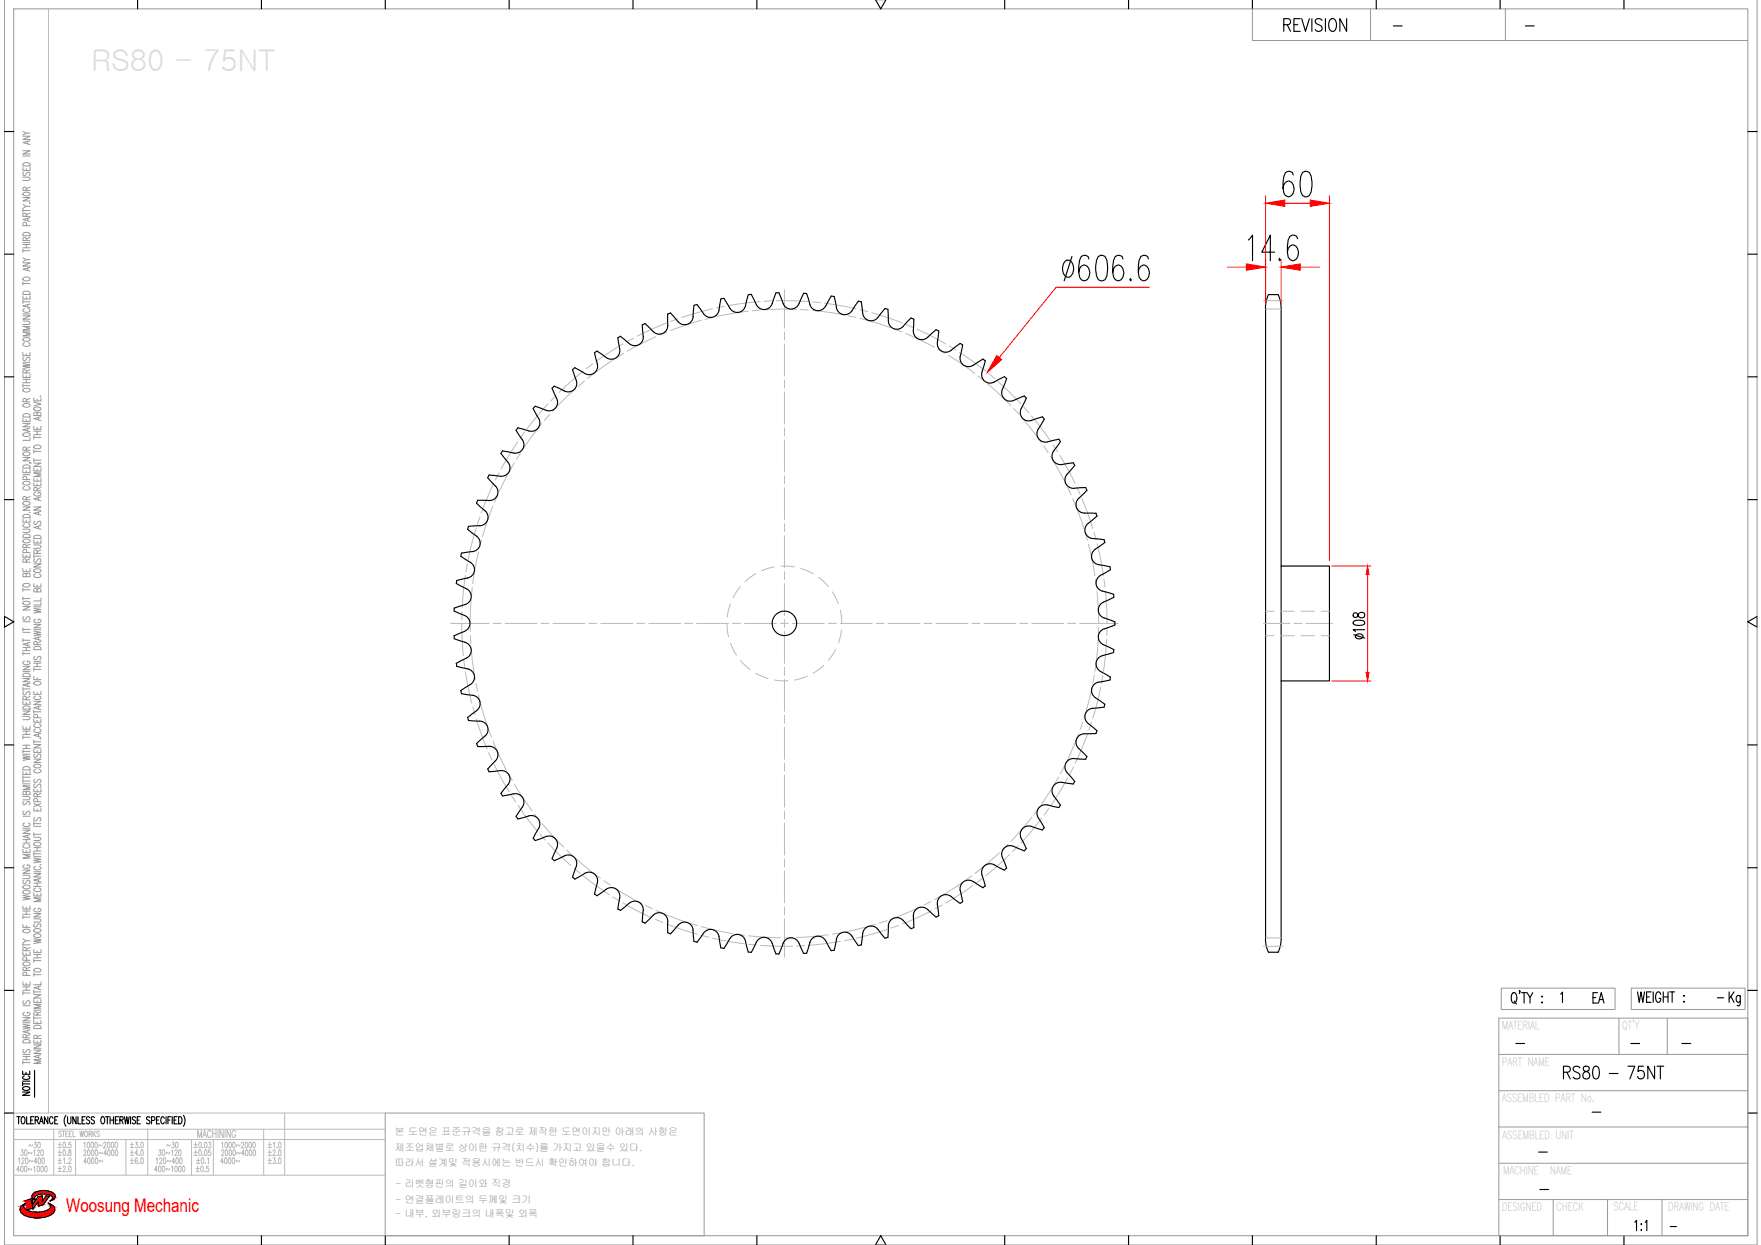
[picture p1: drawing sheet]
<svg xmlns="http://www.w3.org/2000/svg" width="297mm" height="210mm" viewBox="0 0 297 210" stroke-linecap="round" stroke-linejoin="round" font-family="sans-serif">
<defs><g id="words">
<text font-size="5.3" x="290.7" y="170.7">Kg</text>
<text font-size="4.9" x="267.8" y="170.4">EA</text>
<text font-size="3.2" fill="#f00" x="11.1" y="204.3">Woosung Mechanic</text>
<g font-size="2.6">
<text x="234.2" y="5.6">-</text>
<text x="256.5" y="5.6">-</text>
<text x="288.9" y="169.3">-</text>
<text x="254.7" y="177.1">-</text>
<text x="274.1" y="177.1">-</text>
<text x="282.9" y="177.1">-</text>
<text x="267.8" y="188.7">-</text>
<text x="258.6" y="195.4">-</text>
<text x="258.9" y="201.8">-</text>
<text x="280.8" y="208.1">-</text>
</g>
<g font-size="1.7" fill="#989898">
<text x="66.6" y="191.4">본 도면은 표준규격을 참고로 제작한 도면이지만 아래의 사항은</text>
<text x="66.6" y="194.1">제조업체별로 상이한 규격(치수)를 가지고 있을수 있다.</text>
<text x="66.6" y="196.6">따라서 설계및 적용시에는 반드시 확인하여야 합니다.</text>
<text x="66.7" y="200.2">- 리벳형핀의 길이와 직경</text>
<text x="66.7" y="202.8">- 연결플레이트의 두께및 크기</text>
<text x="66.7" y="205.2">- 내부, 외부링크의 내폭및 외폭</text>
</g>
</g></defs>
<!-- layer: 0 -->
<g fill="none" stroke="#989898" stroke-width=".17">
<path d="M.7 -.1v210h295.7v-210M2.3 1.5h292.5v206.8h-292.5zM211.3 1.5v5.3h83.5M231.2 1.5v5.3M253.9 1.5v5.3M3.9 33.3h1.2l-1.2 .6h1.2M3.9 29.9h.8l.4 .2-.2 .3h-1M3.9 28.2v.5h1.2v-.5M3.9 25.4h1.2l-1.2 .6h1.2M3.9 23h1.2l-1.2 .5h1.2M3.9 35.2v.6M3.9 35.5h1.2"/>
<path d="M3.9 34.5l.5 .3M3.9 26.3h1.2M3.9 22.1l.5 .4M3.9 39.3a.82 .82 0 0 1 1.2 .1v.3h-1.2zM3.9 32.5a.91 .91 0 0 1 1.2 .1 .64 .64 0 0 1-.6 .4 .64 .64 0 0 1-.6-.4zM3.9 27.6a.84 .84 0 0 1 1.2 .1v.3h-1.2zM4 29l-.1 .4 .1 .2 .3-.1a.52 .52 0 0 1 .7-.4l.1 .3-.2 .2M4.4 36.5v-.5h-.4l-.1 .5h1.2M4.4 32.1l-.1-.5h-.4v.5h1.2M4.4 28.4v.3M4.5 38.1l-.1-.5-.1-.1-.4 .1v.5h1.2M4.7 23.8v.4"/>
<path d="M4.7 36.8v.4M5 34.2v.1zM5.1 36.7l-1.2 .3 1.2 .3M5.1 34.8h-.7l-.5 .3M5.1 23.7l-1.2 .3 1.2 .4M5.1 22.5h-.7l-.5 .3M5.1 35.9l-.7 .3M5.1 31.6l-.7 .2M3.9 59.4v.6h1.2v-.6M3.9 54.1h.8l.4 .3-.2 .3h-1M3.9 53.2h1.2l-1.2 .6h1.2M3.9 49.9v.5h1.2v-.5"/>
<path d="M3.9 44.3h1.2l-1.2 .6h1.2M3.9 42v.5M3.9 47.5v.6M3.9 50.6v.6M3.9 52.9h1.2M3.9 50.9h1.2M3.9 47.8h1.2M3.9 43.5l.5 .3M3.9 42.3h1.2M3.9 41.8h1.2M3.9 41.2h1.2M3.9 40.9h1.2"/>
<path d="M3.9 57.1a.91 .91 0 0 1 1.2 0 .69 .69 0 0 1-1.2 .3zM3.9 49.2a.82 .82 0 0 1 1.2 .2v.2h-1.2zM3.9 46.9a.71 .71 0 0 1 1.2 .2 .7 .7 0 0 1-1.2-.1zM4.2 57.8a.32 .32 0 0 0-.3 .4 .32 .32 0 0 0 .4 .2h.3a.32 .32 0 0 0 .5-.2 .32 .32 0 0 0-.3-.4M4.2 52a.32 .32 0 0 0-.3 .5 .32 .32 0 0 0 .4 .2h.3a.32 .32 0 0 0 .5-.2 .32 .32 0 0 0-.3-.5M4.4 40.6v-.5h-.4l-.1 .5h1.2M4.4 41.2v.6M4.4 50.1v.3M4.4 59.6v.4M4.7 45.2v.4M4.7 51.4v.4M5.1 56h-1.2l1.2 .3-1.2 .3h1.2"/>
<path d="M5.1 55h-1.2l1.2 .3-1.2 .4h1.2M5.1 51.3l-1.2 .3 1.2 .3M5.1 45.1l-1.2 .3 1.2 .3M5.1 43.8h-.7l-.5 .3M5.1 40l-.7 .3M3.9 79.2v.5h1.2v-.5M3.9 77.1h1.2l-1.2 .6h1.2M3.9 73.2a.72 .72 0 0 1 1.2 .2 .87 .87 0 0 1-1.2 0zM3.9 71.4h1.2l-1.2 .6h1.2M3.9 70.5v.6h1.2v-.6M3.9 63.1v.5h1.2v-.5M3.9 61.3l1.2 .2-1.2 .2 1.2 .2-1.2 .2"/>
<path d="M3.9 64.7v.6M3.9 65h1.2M3.9 64.5h1.2M3.9 64h1.2M3.9 61.1h1.2M3.9 78.5a.84 .84 0 0 1 1.2 .1v.3h-1.2zM3.9 76.4a.71 .71 0 0 1 1.2 .2 .7 .7 0 0 1-1.2-.2zM3.9 69.9a.79 .79 0 0 1 1.2 .1v.3h-1.2zM3.9 68.2a.91 .91 0 0 1 1.2 .1 .69 .69 0 0 1-1.2 .2zM3.9 65.6a.74 .74 0 0 1 1.2 .2 .7 .7 0 0 1-1.2-.1zM4 60.2a.29 .29 0 0 0-.1 .5 .29 .29 0 0 0 .5-.1l.1-.2a.31 .31 0 0 1 .5-.1 .31 .31 0 0 1-.1 .5M4.4 75.9v-.5h-.5v.5h1.2"/>
<path d="M4.4 67.7v-.4l-.4-.1-.1 .5h1.2M4.4 62.9v-.5h-.5v.5h1.2M4.4 63.3v.3M4.4 64v.5M4.4 70.8v.3M4.4 79.4v.3M4.7 72.3v.4M5 78l.3 .1M5.1 73.8v.4h-1.2M5.1 72.2l-1.2 .3 1.2 .3M5.1 75.4l-.7 .2M5.1 67.2l-.7 .3"/>
<path d="M5.1 62.3l-.7 .3M5.7 78.9v.5h1.2v-.5M5.7 78.1h1.2l-1.2 .5h1.2M5.7 71.9v.5h1.2v-.5M5.7 67.8l1.2 .3-1.2 .3M5.7 67.1v.5h1.2v-.5M5.7 73.5v.5M5.7 75.8v.6M5.7 77.3v.6M5.7 77.6h1.2M5.7 76.1h1.2M5.7 73.7h1.2"/>
<path d="M5.7 73.3h1.2M5.7 72.7h1.2M5.8 75.2a.71 .71 0 0 1 1.1 .2 .73 .73 0 0 1-1.2-.1zM5.8 68.8a.91 .91 0 0 1 1.1 0 .69 .69 0 0 1-1.1 .3zM6.3 69.7l.2-.2h.3l.1 .2v.4h-1.2l.1-.6 .4 .1 .1 .5M6.3 67.3v.3M6.3 72.1v.3M6.3 72.7v.6M6.3 79.1v.3M6.5 70.4v.4M6.8 66.8h.1zM6.9 79.7h-1.2l1.2 .3-1.2 .4h1.2"/>
<path d="M6.9 70.3l-1.2 .3 1.2 .3M3.9 95.9v.5h1.2v-.5M3.9 93.4v.5h1.2v-.5M3.9 89.2h1l.2 .2-.2 .3-1 .1M3.9 87.5v.5h1.2v-.5M3.9 85.5h1.2l-1.2 .5h1.2M3.9 99.2v.5M3.9 99.4h1.2M3.9 80h1.2M3.9 98.5a.91 .91 0 0 1 1.2 .1 .64 .64 0 0 1-.6 .4 .64 .64 0 0 1-.6-.4zM3.9 91.1a.71 .71 0 0 1 1.2 .2 .73 .73 0 0 1-1.2-.2zM3.9 90.2a.79 .79 0 0 1 1.2 .1v.3h-1.2z"/>
<path d="M3.9 86.9a.82 .82 0 0 1 1.2 .1v.3h-1.2zM3.9 84.7a.91 .91 0 0 1 1.2 .1 .64 .64 0 0 1-.6 .4 .64 .64 0 0 1-.6-.4zM3.9 81.3a.91 .91 0 0 1 1.2 .1 .64 .64 0 0 1-.6 .4 .64 .64 0 0 1-.6-.4zM4.2 88.3a.32 .32 0 0 0-.3 .4 .32 .32 0 0 0 .4 .2h.3a.32 .32 0 0 0 .5-.2 .32 .32 0 0 0-.3-.4M4.2 82a.32 .32 0 0 0-.3 .4 .32 .32 0 0 0 .4 .2h.3a.32 .32 0 0 0 .5-.2 .32 .32 0 0 0-.3-.4M4.4 96.9l.3-.2h.3l.1 .2v.3h-1.2l.1-.5h.4v.5M4.4 94.8v-.5l-.4-.1-.1 .6h1.2M4.4 92.3l-.1-.5-.4 .1v.4h1.2M4.4 84.3v-.5l-.4-.1-.1 .6h1.2M4.4 87.7v.3M4.4 93.6v.3M4.4 96.1v.3"/>
<path d="M4.5 93.2l-.1-.5h-.5v.5h1.2M4.5 80.8l-.1-.4-.1-.1-.4 .1v.4h1.2M5 86.4h.1M5.1 94.2l-.7 .3M5.1 91.8l-.7 .2M5.1 83.7l-.7 .3M5.7 98.4v.5h1.2v-.5M5.7 95.1h1.2l-1.2 .5h1.2M5.7 91.9h.9l.3 .2-.2 .3h-1M5.7 91v.6h1.2v-.6M5.7 85.5h1.2l-1.2 .5h1.2M5.7 81.4v.5h1.2v-.5"/>
<path d="M5.7 80.6v.5h1.2v-.5M5.7 93.5v.6M5.7 93.8h1.2M5.8 96a.91 .91 0 0 1 1.1 .1 .64 .64 0 0 1-.6 .4 .64 .64 0 0 1-.6-.4zM5.8 90.4a.79 .79 0 0 1 1.1 .1v.3h-1.2zM5.9 94.2a.29 .29 0 0 0-.2 .5 .29 .29 0 0 0 .5-.1l.1-.2a.31 .31 0 0 1 .5-.1 .31 .31 0 0 1-.1 .5M5.9 87.9l-.2 .2 .2 .3 .3-.1 .1-.3a.3 .3 0 0 1 .5-.1 .3 .3 0 0 1-.1 .5M6 96.8a.32 .32 0 0 0-.3 .4 .32 .32 0 0 0 .5 .2h.2a.32 .32 0 0 0 .5-.2 .32 .32 0 0 0-.3-.4M6 83a.32 .32 0 0 0-.3 .4 .32 .32 0 0 0 .5 .2h.2a.34 .34 0 0 0 .5-.3 .34 .34 0 0 0-.5-.3v.2M6.3 99.4l.2-.2 .3 .1 .1 .1v.4h-1.2l.1-.5h.4l.1 .5M6.3 93.3l-.1-.5h-.4l-.1 .5h1.2M6.3 82.7l-.1-.5h-.4l-.1 .5h1.2"/>
<path d="M6.3 80.8v.3M6.3 81.6v.3M6.3 91.2v.4M6.3 98.6v.3M6.5 83.9v.4M6.5 86.4v.4M6.5 88.7v.4M6.9 88.6l-1.2 .3 1.2 .3M6.9 86.2l-1.2 .3 1.2 .4M6.9 83.8l-1.2 .3 1.2 .3M6.9 92.7l-.6 .3M6.9 82.2l-.6 .3"/>
<path d="M3.9 119.9h1.2l-1.2 .6h1.2M3.9 118.2v.5h1.2v-.5M3.9 114.4h1.2l-1.2 .5h1.2M3.9 112.3h1.2l-1.2 .6h1.2M3.9 102.3h1.2l-1.2 .5h1.2M3.9 100.6v.6M3.9 105.8v.6M3.9 107.6v.6M3.9 109.9v.6M3.9 115.9v.5M3.9 116.2h1.2M3.9 113.2h1.2"/>
<path d="M3.9 110.2h1.2M3.9 109.7h1.2M3.9 109.1h1.2M3.9 107.9h1.2M3.9 106.6h1.2M3.9 106.1h1.2M3.9 104.8h1.2M3.9 100.9h1.2M3.9 119.2a.84 .84 0 0 1 1.2 .1v.3h-1.2zM3.9 113.7a.82 .82 0 0 1 1.2 .1v.3h-1.2zM3.9 101.5a.91 .91 0 0 1 1.2 .1 .69 .69 0 0 1-1.2 .2zM4 116.6a.29 .29 0 0 0-.1 .5 .29 .29 0 0 0 .5-.1l.1-.2a.31 .31 0 0 1 .5-.1 .31 .31 0 0 1-.1 .5"/>
<path d="M4 104a.29 .29 0 0 0-.1 .4 .29 .29 0 0 0 .5 0l.1-.3a.31 .31 0 0 1 .5-.1 .31 .31 0 0 1-.1 .5M4.2 111.5a.32 .32 0 0 0-.3 .4 .32 .32 0 0 0 .4 .2h.3a.34 .34 0 0 0 .5-.3 .34 .34 0 0 0-.5-.3v.2M4.4 118v-.5l-.4-.1-.1 .6h1.2M4.4 109.1v.6M4.4 118.4v.3M4.7 108.4v.4M4.7 115.3v.4M5.1 115.2l-1.2 .3 1.2 .3M5.1 108.3l-1.2 .3 1.2 .3M5.1 117.4l-.7 .3M5.7 118.2h1.2l-1.2 .6h1.2M5.7 116.6v.5h1.2v-.5"/>
<path d="M5.7 114.1v.5h1.2M5.7 106.4l1.2 .2-1.2 .2 1.2 .2-1.2 .2M5.7 105.3h1.2l-1.2 .5h1.2M5.7 102.5l1.2 .3-1.2 .1 1.2 .3-1.2 .1M5.7 112.6v.5M5.7 119.7v.6M5.7 112.9h1.2M5.7 112.4h1.2M5.7 111.8h1.2M5.7 111.5h1.2M5.7 106.2h1.2M5.7 102.3h1.2"/>
<path d="M5.8 115a.71 .71 0 0 1 1.1 .3 .7 .7 0 0 1-1.2-.2zM5.8 109.1a.84 .84 0 0 1 1.1 .2v.2h-1.2zM5.9 110.7a.29 .29 0 0 0-.2 .4 .29 .29 0 0 0 .5 0l.1-.3a.31 .31 0 0 1 .5-.1 .31 .31 0 0 1-.1 .5M6 117.4a.32 .32 0 0 0-.3 .4 .32 .32 0 0 0 .5 .2h.2a.32 .32 0 0 0 .5-.2 .32 .32 0 0 0-.3-.4M6 104.4a.32 .32 0 0 0-.3 .4 .32 .32 0 0 0 .5 .2h.2a.33 .33 0 0 0 .5-.3 .33 .33 0 0 0-.5-.3v.2M6.3 108.7l-.1-.5h-.4l-.1 .5h1.2M6.3 111.8v.6M6.3 114.3v.3M6.3 116.7v.4M6.5 107.5v.4M6.5 119.1v.4M6.9 119l-1.2 .3 1.2 .3"/>
<path d="M6.9 107.3l-1.2 .3 1.2 .4M6.9 101.5v.5h-1.2M6.9 100.8v.5h-1.2M6.9 108.1l-.6 .3M3.9 139.9h1.2l-1.2 .6h1.2M3.9 134.3h.8l.4 .2-.2 .3h-1M3.9 130v.6h1.2v-.6M3.9 127.4l1.2 .2-1.2 .2 1.2 .2-1.2 .2M3.9 122.4v.6h1.2v-.6M3.9 120.8h.8l.4 .2-.2 .3h-1M3.9 124v.6M3.9 126.4v.6"/>
<path d="M3.9 130.8v.5M3.9 131.4v.6M3.9 139.6h1.2M3.9 137.6h1.2M3.9 132.2h1.2M3.9 131.7h1.2M3.9 131h1.2M3.9 127.2h1.2M3.9 126.7h1.2M3.9 126.2h1.2M3.9 125.6h1.2M3.9 124.3h1.2"/>
<path d="M3.9 123.8h1.2M3.9 123.3h1.2M3.9 129.4a.82 .82 0 0 1 1.2 .1v.3h-1.2zM4 136.8a.29 .29 0 0 0-.1 .4 .29 .29 0 0 0 .5 0l.1-.3a.31 .31 0 0 1 .5-.1 .31 .31 0 0 1-.1 .5M4 135.1l-.1 .2 .1 .4 .3-.1 .2-.3a.3 .3 0 0 1 .5-.1 .3 .3 0 0 1-.1 .5M4.2 138.7a.32 .32 0 0 0-.3 .4 .32 .32 0 0 0 .4 .3h.3a.32 .32 0 0 0 .5-.3 .32 .32 0 0 0-.3-.4M4.4 133.6l.3-.2h.3l.1 .2v.4h-1.2l.1-.6 .4 .1v.5M4.4 122.6v.4M4.4 123.3v.5M4.4 125.6v.6M4.4 130.2v.4M5.1 132.5h-1.2l1.2 .3-1.2 .3h1.2"/>
<path d="M5.7 136.2v.5h1.2v-.5M5.7 133v.5h1.2v-.5M5.7 128h1.2l-1.2 .6h1.2M5.7 126.3v.6h1.2v-.6M5.7 125.5h1.2l-1.2 .6h1.2M5.7 121.3v.5h1.2v-.5M5.7 124.8v.5M5.7 138.6v.5M5.7 139.3h1.2M5.7 138.9h1.2M5.7 135.5l1.2 .5M5.7 125.1h1.2"/>
<path d="M5.7 120h1.2M5.8 129a.91 .91 0 0 1 1.1 .1 .69 .69 0 0 1-1.1 .2zM5.9 137.9a.29 .29 0 0 0-.2 .4 .29 .29 0 0 0 .5 0l.1-.3a.31 .31 0 0 1 .5-.1 .31 .31 0 0 1-.1 .5M5.9 132.2l-.2 .4a.26 .26 0 0 0 .2 .2 .26 .26 0 0 0 .3-.2l.1-.2a.31 .31 0 0 1 .5-.1 .31 .31 0 0 1-.1 .5M5.9 131.4a.29 .29 0 0 0-.2 .5 .29 .29 0 0 0 .5-.1l.1-.2a.31 .31 0 0 1 .5-.1 .31 .31 0 0 1-.1 .5M5.9 127.1a.29 .29 0 0 0-.2 .5 .29 .29 0 0 0 .5-.1l.1-.2a.31 .31 0 0 1 .5-.1 .31 .31 0 0 1-.1 .5M6 129.7a.32 .32 0 0 0-.3 .4 .32 .32 0 0 0 .5 .2h.2a.32 .32 0 0 0 .5-.2 .32 .32 0 0 0-.3-.4M6 122.9a.32 .32 0 0 0-.3 .4 .32 .32 0 0 0 .5 .2h.2a.32 .32 0 0 0 .5-.2 .32 .32 0 0 0-.3-.4M6 122a.32 .32 0 0 0-.3 .5 .32 .32 0 0 0 .5 .2h.2a.32 .32 0 0 0 .5-.2 .32 .32 0 0 0-.3-.5M6.3 134.3l-.1-.4-.4-.1-.1 .5h1.2M6.3 121.4v.4M6.3 126.5v.4"/>
<path d="M6.3 133.2v.3M6.3 136.4v.3M6.3 135.2v-.5l-.2-.1-.3 .1-.1 .5h1.2M6.3 121v-.5h-.5l-.1 .5h1.2M6.5 123.8v.4M6.8 124.5h.1zM6.9 123.6l-1.2 .4 1.2 .3M6.9 135.5l-1.2 .5M6.9 133.8l-.6 .2M3.9 155.8v.6h1.2M3.9 152.8v.5h1.2v-.5M3.9 151l1.2 .1-1.2 .2 1.2 .2-1.2 .2"/>
<path d="M3.9 149.5a.72 .72 0 0 1 1.2 .1 .87 .87 0 0 1-1.2 0zM3.9 147.6h.8l.4 .2-.2 .3h-1M3.9 146.7h1.2l-1.2 .5h1.2M3.9 143.2v.5h1.2v-.5M3.9 154.4v.5M3.9 159v.6M3.9 159.3h1.2M3.9 158.3l.5 .3M3.9 154.6h1.2M3.9 154.1h1.2M3.9 153.6h1.2M3.9 142.1h1.2"/>
<path d="M3.9 141.6h1.2M3.9 156.8a.91 .91 0 0 1 1.2 .1 .64 .64 0 0 1-.6 .4 .64 .64 0 0 1-.6-.4zM3.9 150.3a.91 .91 0 0 1 1.2 0 .64 .64 0 0 1-.6 .5 .64 .64 0 0 1-.6-.5zM4 148.4a.29 .29 0 0 0-.1 .5 .29 .29 0 0 0 .5-.1l.1-.2a.31 .31 0 0 1 .5-.1 .31 .31 0 0 1-.1 .5M4.2 145.8a.32 .32 0 0 0-.3 .4 .32 .32 0 0 0 .4 .2h.3a.33 .33 0 0 0 .5-.3 .33 .33 0 0 0-.5-.3v.2M4.2 142.4a.32 .32 0 0 0-.3 .4 .32 .32 0 0 0 .4 .2h.3a.32 .32 0 0 0 .5-.2 .32 .32 0 0 0-.3-.4M4.4 141.6v.5M4.4 143.4v.3M4.4 152.9v.4M4.4 153.6v.5M4.4 156v.4M4.7 140.8v.4"/>
<path d="M5.1 158.6h-.7l-.5 .3M5.1 144.1h-1.2l1.2 .3-1.2 .3h1.2M5.1 140.7l-1.2 .3 1.2 .4M5.1 159.7l-.7 .3M5.7 158.3l1.2 .2-1.2 .2 1.2 .2-1.2 .2M5.7 154.9h.9l.3 .2-.2 .3-1 .1M5.7 154h1.2l-1.2 .6h1.2M5.7 150.5v.6h1.2v-.6M5.7 147.3h1.2l-1.2 .5h1.2M5.7 144.7l1.2 .2-1.2 .2 1.2 .2-1.2 .2M5.7 141.2h.9l.3 .2-.2 .3h-1M5.7 140.4v.5"/>
<path d="M5.7 143.7v.5M5.7 149.5h1.2M5.7 148.9h1.2M5.7 147h1.2M5.7 144.4h1.2M5.7 143.9h1.2M5.7 143.5h1.2M5.7 142.9h1.2M5.7 140.7h1.2M5.8 157.6a.71 .71 0 0 1 1.1 .2 .7 .7 0 0 1-1.2-.1zM5.8 156.7a.71 .71 0 0 1 1.1 .2 .7 .7 0 0 1-1.2-.1zM5.8 142.1a.71 .71 0 0 1 1.1 .3 .7 .7 0 0 1-1.2-.2z"/>
<path d="M5.9 155.8l-.2 .1 .2 .4 .3-.1 .1-.3a.3 .3 0 0 1 .5-.1 .3 .3 0 0 1-.1 .5M6 153.1a.32 .32 0 0 0-.3 .4 .32 .32 0 0 0 .5 .2h.2a.34 .34 0 0 0 .5-.3 .34 .34 0 0 0-.5-.3v.2M6 149.7a.32 .32 0 0 0-.3 .4 .32 .32 0 0 0 .5 .2h.2a.32 .32 0 0 0 .5-.2 .32 .32 0 0 0-.3-.4M6 146.1a.32 .32 0 0 0-.3 .4 .32 .32 0 0 0 .5 .2h.2a.32 .32 0 0 0 .5-.2 .32 .32 0 0 0-.3-.4M6.3 142.9v.6M6.3 148.9v.6M6.3 150.7v.4M6.5 148.2v.4M6.8 145.8h.1zM6.9 151.4h-1.2l1.2 .3-1.2 .3h1.2M6.9 148.1l-1.2 .3 1.2 .3M3.9 172.7l1.2 .2-1.2 .2 1.2 .2-1.2 .2"/>
<path d="M3.9 171.6h1.2l-1.2 .5h1.2M3.9 165.5v.6h1.2v-.6M3.9 160.5v.6h1.2v-.6M3.9 179.1h1.2M3.9 167.1v.6M3.9 178.9v.5M3.9 178.7h1.2M3.9 178.1h1.2M3.9 177.8h1.2M3.9 172.4h1.2M3.9 169.6h1.2M3.9 167.4h1.2"/>
<path d="M3.9 167h1.2M3.9 166.4h1.2M3.9 175.4a.82 .82 0 0 1 1.2 .1v.3h-1.2zM3.9 162.3a.71 .71 0 0 1 1.2 .3 .7 .7 0 0 1-1.2-.2zM4 176.9l-.1 .2 .1 .4 .3-.1 .2-.3a.3 .3 0 0 1 .5-.1 .3 .3 0 0 1-.1 .5M4 168.7a.29 .29 0 0 0-.1 .5 .29 .29 0 0 0 .5-.1l.1-.2a.31 .31 0 0 1 .5-.1 .31 .31 0 0 1-.1 .5M4.2 170.7a.32 .32 0 0 0-.3 .4 .32 .32 0 0 0 .4 .2h.3a.33 .33 0 0 0 .5-.3 .33 .33 0 0 0-.5-.3v.2M4.4 175v-.5l-.4-.1-.1 .6h1.2M4.4 163.6v-.5h-.4l-.1 .5h1.2M4.4 160.3v-.5h-.4l-.1 .5h1.2M4.4 160.7v.4M4.4 165.7v.4"/>
<path d="M4.4 166.4v.6M4.4 178.1v.6M4.5 164.5l-.1-.5h-.5v.5h1.2M4.5 161.9l-.1-.5-.1-.1-.4 .1v.5h1.2M4.7 173.7v.4M5.1 173.6l-1.2 .3 1.2 .4M5.1 174.4l-.7 .3M5.1 163.1l-.7 .2M5.7 177.1h1.2l-1.2 .5h1.2M5.7 176.2h1.2l-1.2 .5h1.2M5.7 175.3v.5h1.2v-.5M5.7 172v.6h1.2v-.6"/>
<path d="M5.7 168.5v.5h1.2v-.5M5.7 167.7h1.2l-1.2 .6h1.2M5.7 160.1v.5h1.2v-.5M5.7 171.6h1.2M5.7 161.7v.6M5.7 164.1v.5M5.7 166.9v.6M5.7 171.4v.5M5.7 170.3h1.2M5.7 167.2h1.2M5.7 164.3h1.2M5.7 162h1.2"/>
<path d="M5.7 161.5h1.2M5.7 160.9h1.2M5.8 173a.82 .82 0 0 1 1.1 .1v.3h-1.2zM5.8 163.4a.71 .71 0 0 1 1.1 .3 .87 .87 0 0 1-1.2 0zM6.3 175.1l-.1-.5h-.4l-.1 .5h1.2M6.3 171.1l-.1-.4-.4-.1-.1 .5h1.2M6.3 160.3v.3M6.3 160.9v.6M6.3 168.7v.3M6.3 172.2v.4M6.3 175.5v.3M6.5 166.3v.4"/>
<path d="M6.5 177.9v.4M6.9 178.7h-1.2l1.2 .3-1.2 .3h1.2M6.9 177.8l-1.2 .3 1.2 .3M6.9 169.3h-1.2l1.2 .4-1.2 .3h1.2M6.9 166.2l-1.2 .3 1.2 .4M6.9 165.5v.5h-1.2M6.9 174.5l-.6 .3M6.9 170.6l-.6 .3M252.8 177.8h42M252.8 171.7h42v36.6h-42zM253.2 166.6h19.2v3.6h-19.2zM273.1 171.7v6.1"/>
<path d="M275.2 166.6h19.2v3.6h-19.2zM281.2 171.7v6.1M65 187.7h53.8v20.6h-53.8zM252.8 196.1h42M252.8 183.9h42M252.8 190h42M252.8 202.2h42M262 202.2v6.1M271.2 202.2v6.1M280.3 202.2v6.1"/>
</g>
<g fill="none" stroke="#000" stroke-width=".19">
<path d="M23.2 -.1v1.6M44.1 -.1v1.6M65 -.1v1.6M85.9 -.1v1.6M106.8 -.1v1.6M127.7 -.1v1.6M147.7 -.1l.9 1.6 .9-1.6M169.5 -.1v1.6M190.4 -.1v1.6M211.3 -.1v1.6M232.1 -.1v1.6M253 -.1v1.6"/>
<path d="M273.9 -.1v1.6M216.5 4.2h.8a.52 .52 0 0 0 .4-.5 .52 .52 0 0 0-.4-.6h-.8v2.2M217.1 4.2l.6 1.1M218.3 4.2h.6M219.3 3.1h-1v2.2h1M219.6 3.1l.6 2.2 .7-2.2M221.3 3.1v2.2M223 3.4a.58 .58 0 0 0-.7-.3 .58 .58 0 0 0-.4 .8l.8 .4a.53 .53 0 0 1 .3 .5 .53 .53 0 0 1-.4 .5h-.3l-.4-.3M223.6 3.1v2.2M224.5 3.3l.1-.2a.93 .93 0 0 1 .8 1.4l-.1 .3a.57 .57 0 0 1-.5 .5 .57 .57 0 0 1-.6-.5 1.47 1.47 0 0 1 .3-1.5zM227.1 3.1v2.2l-1.1-2.2v2.2M.7 22.2h1.6"/>
<path d="M294.8 22.2h1.6M.7 42.9h1.6M100.7 59.2l-.4 .3 .2 1.1a1.71 1.71 0 0 1-.6 2.5 1.91 1.91 0 0 1-1.9-.5l-1-.6-.4 .3M104.2 56.9l.3 1.9M104.5 58.9a1.46 1.46 0 0 1-.8 1.5 1.46 1.46 0 0 1-1.7-.3l-1.3-.9M104.6 56.7l1.5 1.2M104.7 56.7l-.5 .2M110.2 55.9l-1.4-1.3-.4 .2v1.5a1.46 1.46 0 0 1-.5 1.7 1.46 1.46 0 0 1-1.8-.1M117.6 51.3l-.5 .2-.2 1.5a1.49 1.49 0 0 1-1 1.7 1.49 1.49 0 0 1-1.8-.8l-1-1.1-.5 .1v1.6a1.46 1.46 0 0 1-.7 1.6 1.46 1.46 0 0 1-1.7-.2M122.1 50.3l-.5 .1-.3 1.5a1.49 1.49 0 0 1-1.1 1.6 1.49 1.49 0 0 1-1.7-.9l-.9-1.3M126.2 49.7l-.4 1.5a1.49 1.49 0 0 1-1.2 1.5 1.49 1.49 0 0 1-1.7-1.1l-.8-1.3M136.1 49.5l-.5-.1-.5 1.1a1.71 1.71 0 0 1-2 1.6 1.9 1.9 0 0 1-1.3-1.7l-.4-1h-.2h-.3l-.4 1.1a1.7 1.7 0 0 1-1.9 1.7 1.95 1.95 0 0 1-1.4-1.5l-.5-1.1-.5 .1"/>
<path d="M136.1 49.5l.5 1.8M136.6 51.3a1.43 1.43 0 0 0 1.2 1.1 1.43 1.43 0 0 0 1.5-.8M140.7 50l-.5-.1-.9 1.7M140.7 50l.3 1.5a1.48 1.48 0 0 0 1.2 1.5 1.48 1.48 0 0 0 1.7-.9l.9-1.3M144.8 50.8l.5 .1 .2 1.5a1.49 1.49 0 0 0 1.1 1.6 1.49 1.49 0 0 0 1.7-.8l1-1.2M149.3 52l.5 .2v1.9M149.8 54.1a1.43 1.43 0 0 0 1 1.3 1.43 1.43 0 0 0 1.6-.4M153.7 53.6l-1.4 1.4M153.7 53.6l.4 .2v1.5a1.49 1.49 0 0 0 .8 1.8 1.49 1.49 0 0 0 1.8-.5l1.2-1M157.9 55.6l.5 .2-.3 1.9M158.1 57.7a1.43 1.43 0 0 0 .7 1.5 1.43 1.43 0 0 0 1.6-.1M161.9 57.9l-1.5 1.2"/>
<path d="M162 57.9l.4 .3M162.4 58.2l-.3 1.5a1.46 1.46 0 0 0 .3 1.7 1.46 1.46 0 0 0 1.8 .2M214 49.7h1.6l.4 1.3 .1 .9v106.4l-.2 1.4-.3 .8h-1.6l-.5-1.8v-106.8l.1-1.4zM294.8 42.9h1.6M.7 63.5h1.6M84.5 76.4l.9 1.2a1.5 1.5 0 0 1 .4 2 1.5 1.5 0 0 1-1.8 .6l-1.5-.1-.2 .4M84.8 76l-.3 .4M87 72.6l.9 1.2a1.49 1.49 0 0 1 .2 2 1.49 1.49 0 0 1-1.8 .5l-1.6-.3M87.4 72.1l-.3 .4M89.9 68.9l.9 1.7M90.3 68.5l-.3 .4M90.9 70.6a1.46 1.46 0 0 1-.3 1.7 1.46 1.46 0 0 1-1.8 .2l-1.4-.4"/>
<path d="M93.1 65.4l.6 1.5a1.5 1.5 0 0 1 0 1.9 1.5 1.5 0 0 1-2 .2l-1.4-.5M96.6 62.3l.3 1.1a1.7 1.7 0 0 1-.4 2.5 1.91 1.91 0 0 1-2-.3l-1-.5-.4 .3M164.2 61.6l1.6-1.1 .4 .3-.6 1.9M165.7 62.7a1.46 1.46 0 0 0 .6 1.7 1.46 1.46 0 0 0 1.7-.2l1.4-.7M169.1 65.6a1.47 1.47 0 0 0 .5 1.8 1.47 1.47 0 0 0 1.8-.1l1.4-.5 .2 .2 .1 .1-.7 1.4a1.49 1.49 0 0 0 0 2 1.49 1.49 0 0 0 2 .2l1.4-.4M169.4 63.5l.4 .3M169.8 63.8l-.7 1.8M175.1 72.3a1.43 1.43 0 0 0 .1 1.7 1.43 1.43 0 0 0 1.5 .5M175.8 70.3l.3 .4-.9 1.6M176.7 74.5l1.9-.5 .3 .5-.7 .9a1.7 1.7 0 0 0-.3 2.5 1.95 1.95 0 0 0 2 .3l1.1-.2 .3 .5-1 1.1a1.49 1.49 0 0 0-.5 1.9 1.49 1.49 0 0 0 1.8 .8l1.5-.1 .1 .1 .1 .4-1.1 1.1a1.49 1.49 0 0 0-.6 1.8 1.49 1.49 0 0 0 1.7 .9h1.6l.1 .5M294.8 63.5h1.6M.7 84.2h1.6"/>
<path d="M77 98.4l1.7 .9M77.7 93.8l1.3 .8a1.49 1.49 0 0 1 1 1.7 1.49 1.49 0 0 1-1.5 1.2l-1.5 .4v.5M77.8 93.3l-.1 .4M78.7 99.3a1.47 1.47 0 0 1 .8 1.6 1.47 1.47 0 0 1-1.4 1.1l-1.5 .5v.5M79 88.8l-.1 .4 .9 .7a1.7 1.7 0 0 1 1 2.4 1.43 1.43 0 0 1-1.1 .7M79.7 93l-1.9 .3M80.4 84.8l1.1 1.1a1.48 1.48 0 0 1 .7 1.8 1.48 1.48 0 0 1-1.7 .9l-1.5 .1M80.6 84.3l-.2 .5M82.2 80.5l1.1 1.2a1.49 1.49 0 0 1 .6 1.8 1.49 1.49 0 0 1-1.8 .9l-1.5-.1M183.6 88.2a1.46 1.46 0 0 0-.5 1.8 1.46 1.46 0 0 0 1.6 .8l1.5 .2 .2 .5-1.6 1.1M184.8 92.6a1.46 1.46 0 0 0-.6 1.7 1.46 1.46 0 0 0 1.5 1l1.5 .3 .1 .4-1.7 1M185 87l-1.4 1.2"/>
<path d="M185.6 97a1.43 1.43 0 0 0-.7 1.5 1.43 1.43 0 0 0 1.1 1.2M186 99.7l1.8 .5 .1 .5M216.1 95.4h8.1v19.4h-8.1M294.8 84.2h1.6M.7 103.9l1.6 .9-1.6 .9zM76.6 103l1.4 .6a1.5 1.5 0 0 1 1.3 1.5 1.5 1.5 0 0 1-1.3 1.5l-1.4 .6M76.6 107.2v.5M76.6 107.7l1.5 .5a1.47 1.47 0 0 1 1.3 1.1 1.47 1.47 0 0 1-.7 1.7M77.8 117l1.9 .2M78.7 111l-1.7 .8v.5l1.1 .3a1.69 1.69 0 0 1 1.9 1.7 1.94 1.94 0 0 1-1.3 1.5l-1 .6 .1 .5M79.7 117.2a1.47 1.47 0 0 1 1.3 1.3 1.47 1.47 0 0 1-.9 1.5l-1.2 1 .1 .4M184.8 117.6l1.6 1.1"/>
<path d="M185.6 113.2l1.7 1-.1 .4M186.4 118.7l-.2 .5-1.5 .2a1.46 1.46 0 0 0-1.6 .8 1.46 1.46 0 0 0 .5 1.8M187.2 114.7l-1.5 .3a1.46 1.46 0 0 0-1.5 .9 1.46 1.46 0 0 0 .6 1.7M187.9 100.7l-1.4 .7a1.49 1.49 0 0 0-1.2 1.5 1.49 1.49 0 0 0 1.3 1.4l1.5 .5M188.1 104.9v.4M188.1 105.4l-1.5 .5a1.49 1.49 0 0 0-1.3 1.4 1.49 1.49 0 0 0 1.2 1.6l1.4 .6-.1 .3v.2l-1.5 .4a1.48 1.48 0 0 0-1.4 1.1 1.48 1.48 0 0 0 .7 1.7M294.8 104.8l1.6-.9v1.8zM.7 125.6h1.6M79 121.5l1.5 .1a1.48 1.48 0 0 1 1.7 .9 1.48 1.48 0 0 1-.7 1.8l-1.1 1.1 .2 .4M80.6 125.9l1.5-.1a1.49 1.49 0 0 1 1.8 .9 1.49 1.49 0 0 1-.6 1.8l-1.1 1.2M82.3 129.7l.2 .4M82.5 130.1l1.5-.1a1.5 1.5 0 0 1 1.8 .6 1.5 1.5 0 0 1-.4 2l-.9 1.2"/>
<path d="M84.5 133.8l.3 .4 1.1-.2a1.7 1.7 0 0 1 2.4 .8 1.9 1.9 0 0 1-.6 1.9l-.7 1M87.1 137.7l.3 .4M87.4 138.1l1.4-.4a1.46 1.46 0 0 1 1.8 .2 1.46 1.46 0 0 1 .3 1.8M90.8 139.7l-.9 1.6M175.2 137.9l.9 1.6-.3 .4M175.8 139.9l-1.4-.4a1.49 1.49 0 0 0-2 .2 1.49 1.49 0 0 0 0 2l.7 1.4-.3 .3M176.7 135.7a1.43 1.43 0 0 0-1.5 .6 1.43 1.43 0 0 0-.1 1.6M181 132.2l-1.1-.2a1.69 1.69 0 0 0-2.4 .9 1.95 1.95 0 0 0 .7 1.9l.7 .9-.3 .4-1.9-.4M183.1 128l-1.5-.1a1.49 1.49 0 0 0-1.8 .8 1.49 1.49 0 0 0 .5 1.9l1 1.1-.3 .5M183.6 122l1.4 1.2-.1 .5M184.9 123.7h-1.6a1.49 1.49 0 0 0-1.7 .9 1.49 1.49 0 0 0 .6 1.9l1.1 1-.2 .5M294.8 125.6h1.6"/>
<path d="M.7 146.3h1.6M90 141.3l.3 .4M90.3 141.7l1.4-.5a1.5 1.5 0 0 1 2 .2 1.5 1.5 0 0 1 0 2l-.6 1.4M93.1 144.7l.4 .4 1.4-.6a1.49 1.49 0 0 1 1.9 0 1.49 1.49 0 0 1 .3 2l-.5 1.4M96.6 147.9l.4 .3M97 148.2l1.3-.7a1.46 1.46 0 0 1 1.8-.3 1.46 1.46 0 0 1 .6 1.7M100.3 150.7l.4 .3 1.3-.8a1.46 1.46 0 0 1 1.7-.4 1.46 1.46 0 0 1 .8 1.6M100.8 148.9l-.5 1.8M104.2 153.2l.5 .3M104.5 151.4l-.3 1.9M106.1 152.3l-1.5 1.2M106.1 152.3a1.46 1.46 0 0 1 1.8-.1 1.46 1.46 0 0 1 .5 1.7l-.1 1.5 .5 .2 1.4-1.3"/>
<path d="M110.2 154.3a1.46 1.46 0 0 1 1.7-.2 1.46 1.46 0 0 1 .7 1.6v1.6M112.6 157.3l.5 .1M113.1 157.4l1-1.1a1.49 1.49 0 0 1 1.8-.8 1.49 1.49 0 0 1 1 1.7l.2 1.5 .5 .2M117.6 158.9l.9-1.3a1.49 1.49 0 0 1 1.7-.9 1.49 1.49 0 0 1 1.1 1.6l.3 1.5 .5 .1M122.1 159.9l.8-1.3a1.49 1.49 0 0 1 1.7-1 1.49 1.49 0 0 1 1.2 1.4l.4 1.5M136.6 158.9l-.5 1.8M139.3 158.6a1.43 1.43 0 0 0-1.5-.8 1.43 1.43 0 0 0-1.2 1.1M139.3 158.6l.9 1.7 .5-.1M144.8 159.4l-.7-.9a1.69 1.69 0 0 0-2.2-1.2 1.88 1.88 0 0 0-.9 1.8l-.3 1.1M145.3 159.3l-.5 .1M149.3 158.2l-1-1.2a1.49 1.49 0 0 0-1.7-.8 1.49 1.49 0 0 0-1.1 1.6l-.2 1.5M149.8 156.1v1.9l-.5 .2"/>
<path d="M149.8 156.1a1.46 1.46 0 0 1 1.2-1.4 1.46 1.46 0 0 1 1.6 .8l1.1 1.1M154.1 154.5v1.9l-.4 .2M154.1 154.5a1.46 1.46 0 0 1 1-1.5 1.46 1.46 0 0 1 1.6 .6l1.2 1M158.1 152.5l.3 1.9-.5 .2M160.4 151.1l1.5 1.2M160.4 151.2a1.43 1.43 0 0 0-1.6-.2 1.43 1.43 0 0 0-.7 1.5M164.2 148.6a1.46 1.46 0 0 0-1.8 .2 1.46 1.46 0 0 0-.3 1.7l.3 1.5-.4 .3M165.6 147.5l.6 1.8-.4 .3-1.6-1M169.4 146.7l-1.4-.7a1.46 1.46 0 0 0-1.7-.2 1.46 1.46 0 0 0-.6 1.7M169.8 146.4l-.4 .3M172.8 143.5l-1.4-.6a1.49 1.49 0 0 0-2 .1 1.49 1.49 0 0 0-.2 1.9l.6 1.5M294.8 146.3h1.6"/>
<path d="M.7 167h1.6M126.2 160.5l.5 .1M126.7 160.6l.7-1.4a1.5 1.5 0 0 1 1.6-1.2 1.5 1.5 0 0 1 1.4 1.4l.5 1.4h.5l.6-1.4a1.49 1.49 0 0 1 1.4-1.3 1.49 1.49 0 0 1 1.5 1.3l.7 1.4 .5-.1M255.2 167.4h.1a.77 .77 0 0 1 .5 1v.3a.41 .41 0 0 1-.4 .4 .41 .41 0 0 1-.4-.4l-.1-.7zM255.4 168.8l.4 .5M256.4 167.1l-.1 .1v-.1v-.1l.1 .1-.1 .4M256.7 167.4h.8M257.1 167.4v1.7M257.6 167.4l.5 .8v.9M258.5 167.4l-.4 .8M260.1 168v.1zM260.1 168.9v.2z"/>
<path d="M263.3 167.6l.3-.3v1.7M267.2 179.9a.45 .45 0 0 0 .1 .7 .76 .76 0 0 1 .7 .4 .76 .76 0 0 1 0 .8 .64 .64 0 0 1-1-.2 .64 .64 0 0 1 .5-.9l.3-.1a.45 .45 0 0 0 .2-.7l-.3-.1zM268.9 179.9l.4-.1a1.05 1.05 0 0 1 .5 1.2l-.3 .8-.4 .1a1.05 1.05 0 0 1-.5-1.2zM274.6 179.8h1.1l-.8 2.1M276.2 167.2l.3 1.8 .3-1.8 .3 1.8 .3-1.8M277.2 179.8h-.8l-.1 .9a.66 .66 0 0 1 .9 0 .66 .66 0 0 1 0 .9 .66 .66 0 0 1-.9 .1l-.1-.2M277.7 168.1h.5M278.5 167.2h-.8v1.8h.8M278.9 167.2v1.8M279.1 179.8v2.1l-1.2-2.1v2.1M279.5 179.8h1.1M280.1 179.8v2.1"/>
<path d="M280.1 167.7a.4 .4 0 0 0-.4-.5 .4 .4 0 0 0-.4 .5v.9a.4 .4 0 0 0 .2 .3 .4 .4 0 0 0 .5 0l.1-.6h-.3M280.6 168.1h.8M280.6 167.2v1.8M281.4 167.2v1.8M281.7 167.2h.8M282.1 167.2v1.8M284 167.8v.2zM284 168.8v.2zM.7 187.7h1.6M2.8 188.3h.6M3.1 188.3v1.2M3.7 188.3h.1a.64 .64 0 0 1 .4 .6 .64 .64 0 0 1-.4 .6 .85 .85 0 0 1-.1-1.2z"/>
<path d="M3.8 184.1h1.2l-1.2 .6h1.2M3.8 180.6v.5h1.2v-.5M3.8 182.7h1.2M3.8 182.5v.5M3.8 182.3h1.2M3.9 183.4a.71 .71 0 0 1 1.1 .2 .7 .7 0 0 1-1.2-.2zM4.1 181.4a.32 .32 0 0 0-.3 .4 .32 .32 0 0 0 .5 .2l.7-.2v-.2l-.3-.2M4.4 180.8v.3M4.5 188.3v1.2h.5M5.2 188.8h.3M5.7 188.3h-.5v1.2h.5M5.8 180.5v4.5"/>
<path d="M5.9 188.8h.5l.1-.4-.6-.1v1.2M6.2 188.8l.3 .7M6.7 189.5l.3-1.2 .3 1.2M6.8 189.1h.4M8.1 188.3v1.2l-.6-1.2v1.2M8.9 188.5l-.2-.2a.64 .64 0 0 0-.4 .6 .64 .64 0 0 0 .4 .6l.2-.3M9.2 188.8h.4M9.7 188.3h-.5v1.2h.5M11.1 188a1.56 1.56 0 0 0 0 1.9M11.4 188.3v.8l.2 .4 .3-.2 .1-1M12.8 188.3v1.2l-.5-1.2v1.2M13.2 188.3v1.2h.4"/>
<path d="M13.9 188.8h.3M14.4 188.3h-.5v1.2h.5M15.1 188.4l-.2-.1-.3 .1 .1 .3 .4 .3v.3l-.2 .2-.3-.2M15.9 188.4l-.2-.1h-.3v.4l.4 .2 .1 .4-.2 .2-.3-.2M17.2 188.3h.1a.64 .64 0 0 1 .4 .6 .64 .64 0 0 1-.4 .6 .85 .85 0 0 1-.1-1.2zM17.8 188.3h.6M18.1 188.3v1.2M18.6 188.8h.5M18.6 188.3v1.2M19.1 188.3v1.2M19.5 188.8h.3M20 188.3h-.5v1.2h.5"/>
<path d="M20.2 188.8h.5l.1-.4-.6-.1v1.2M20.5 188.8l.3 .7M21 188.3l.2 1.2 .2-1.2 .2 1.2 .2-1.2M22 188.3v1.2M22.9 188.4l-.2-.1h-.3l-.1 .4 .5 .2 .1 .4-.2 .2-.4-.2M23.1 188.8h.4M23.7 188.3h-.6v1.2h.6M25.3 188.4a.29 .29 0 0 0-.5-.1 .29 .29 0 0 0 .1 .5l.3 .1 .1 .4-.2 .2-.4-.2M25.6 188.9l.4-.1 .1-.1-.1-.4h-.4v1.2M26.4 188.8h.3M26.9 188.3h-.5v1.2h.5M27.7 188.5l-.2-.2a.64 .64 0 0 0-.4 .6 .64 .64 0 0 0 .4 .6l.2-.3"/>
<path d="M28 188.3v1.2M28.3 188.8h.3M28.8 188.3h-.5v1.2M29 188.3v1.2M29.4 188.8h.3M29.9 188.3h-.5v1.2h.5M30.1 188.3a.64 .64 0 0 1 .6 .4 .64 .64 0 0 1-.2 .7l-.4 .1zM30.9 188a1.66 1.66 0 0 1 0 1.9M263.7 180.8h.8a.52 .52 0 0 0 .4-.5 .52 .52 0 0 0-.4-.5h-.8v2.1M264.3 180.8l.6 1.1M266.5 180.1a.61 .61 0 0 0-.7-.4 .61 .61 0 0 0-.4 .6l.1 .3 .8 .4a.55 .55 0 0 1-.2 .9h-.3l-.4-.3M271.4 181h1.5"/>
<path d="M294.8 187.7h1.6M23.2 208.3v1.6M44.1 208.3v1.6M65 208.3v1.6M85.9 208.3v1.6M106.8 208.3v1.6M127.7 208.3v1.6M148.6 208.3l.9 1.6h-1.8zM169.5 208.3v1.6M190.4 208.3v1.6M211.3 208.3v1.6M232.1 208.3v1.6"/>
<path d="M253 208.3v1.6M273.9 208.3v1.6M275.7 206.1l.3-.4v1.8M276.8 206.3v.2zM276.8 207.3v.2zM277.5 206.1l.3-.4v1.8"/>
<circle cx="132.3" cy="105.1" r="2.06"/>
</g>
<g fill="none" stroke="#bababa" stroke-width=".17">
<path d="M8.2 1.5v186.2M2.3 187.7h62.7v20.6M2.3 190.4h62.7M2.3 192.1h62.7M2.3 198.1h62.7M3.1 195.4l.2-.2v1M3.3 197.2h-.5l.3-.6v1M3.5 193.9h.4l-.2 .3a.26 .26 0 0 1 .2 .4 .26 .26 0 0 1-.4 0M3.6 196.7l.1-.1a.57 .57 0 0 1 0 1l-.2-.2zM3.7 195.4v-.1a.21 .21 0 0 1 .3 0 .21 .21 0 0 1 0 .3l-.4 .6h.5M4.2 196.7l.1-.1a.57 .57 0 0 1 0 1l-.2-.2zM4.2 193.9h.1a.59 .59 0 0 1 0 .9l-.2-.2z"/>
<path d="M4.4 195.3l.1-.1a.56 .56 0 0 1 0 1l-.2-.4zM5.4 197l-.1 .2-.4-.2-.1 .3M5.4 194.3l-.1 .2-.4-.2-.1 .3M5.5 193l-.1 .2-.4-.2-.1 .3M5.5 195.6l-.1 .3-.3-.3-.1 .3M5.7 196.8l.1-.2v1M5.7 194l.1-.1v.9M5.8 192.6h.3l-.2 .3a.27 .27 0 0 1 .3 .4 .27 .27 0 0 1-.5 .1M6.3 195.9h-.5l.3-.7v1M6.3 194.1v-.1a.21 .21 0 0 1 .3-.1 .21 .21 0 0 1 0 .3l-.4 .6h.5M6.3 196.7l.1-.1a.57 .57 0 0 1 0 1l-.2-.5zM6.5 192.6a.59 .59 0 0 1 0 .9l-.1-.4z"/>
<path d="M6.5 195.3l.1-.1a.56 .56 0 0 1 0 1l-.2-.4zM7 196.7l.1-.1a.54 .54 0 0 1 0 1l-.2-.5zM7 193.9h.1a.56 .56 0 0 1 0 .9l-.2-.4zM7.1 195.3l.1-.1a.59 .59 0 0 1 0 1l-.1-.2zM7.6 196.7l.1-.1a.57 .57 0 0 1 0 1l-.2-.2zM9.1 190.4v7.7M9.8 195.6h.6M9.8 196.1h.6M9.8 197h.6M9.8 197.5h.6M9.8 194.3h.6M9.8 194.8h.6"/>
<path d="M9.8 193h.6M9.8 193.5h.6M10.1 192.6v.8M10.1 193.9v.8M10.1 195.2v.8M10.1 196.6v.8M10.4 190.8l-.2-.1-.3 .1v.2l.5 .4-.2 .3-.3-.2M10.5 190.7h.4M10.6 196.8l.1-.1a.21 .21 0 0 1 .3 0 .21 .21 0 0 1 0 .3l-.4 .6h.5M10.7 195.4l.2-.2v1M10.7 193.9h.1a.59 .59 0 0 1 0 .9l-.2-.2zM10.7 192.6h.1a.59 .59 0 0 1 0 .9l-.2-.1z"/>
<path d="M10.7 190.7v1M11.1 191.2h.3M11.3 197.5h.1M11.3 193.4h.1M11.3 196.1v.1zM11.3 194.7v.1zM11.5 190.7h-.4v1h.4M11.6 195.4v-.1a.21 .21 0 0 1 .3 0 .21 .21 0 0 1 0 .3l-.3 .6h.4M11.6 193.9v.3a.31 .31 0 0 1 .4 .3 .31 .31 0 0 1-.4 .3 .4 .4 0 0 1 .3-.6v-.3zM11.7 196.7l.1-.1a.57 .57 0 0 1 0 1l-.2-.5zM11.7 191.2h.3M11.9 192.6h-.3v.4a.26 .26 0 0 1 .4 .2 .26 .26 0 0 1-.4 .2"/>
<path d="M12.1 190.7h-.4v1h.4M12.3 190.7v1h.4M12.7 192.1v6M13.5 190.7l.1 1 .2-1 .2 1 .1-1M14.1 192.8l.2-.2v.9M14.1 194.1l.1-.1a.21 .21 0 0 1 .3-.1 .21 .21 0 0 1 0 .3l-.4 .6h.4M14.4 190.7h.1a.51 .51 0 0 1 .3 .5 .51 .51 0 0 1-.3 .5 .7 .7 0 0 1-.1-1zM14.6 195.9h-.5l.3-.7v1M14.8 192.6h.1a.59 .59 0 0 1 0 .9l-.2-.4zM14.8 193.9h.1a.56 .56 0 0 1 0 .9l-.2-.4zM14.9 195.3l.1-.1a.59 .59 0 0 1 0 1l-.2-.4zM15 191.2l.4-.1v-.4h-.4v1"/>
<path d="M15.2 191.2l.3 .5M15.4 192.6h.1a.56 .56 0 0 1 0 .9l-.2-.4zM15.5 193.9h.1a.59 .59 0 0 1 0 .9l-.2-.2zM15.5 195.3l.1-.1a.59 .59 0 0 1 0 1l-.2-.2zM15.7 190.7v1M15.8 191.1l.3 .6M16.1 192.6h.1a.59 .59 0 0 1 0 .9l-.2-.1zM16.1 193.9h.1a.59 .59 0 0 1 0 .9l-.2-.4zM16.1 190.7l-.4 .6M16.2 195.3v-.1a.59 .59 0 0 1 0 1l-.1-.4zM16.8 190.8l-.2-.1-.3 .1v.2l.5 .4-.2 .3-.3-.2M17.2 193l-.1 .2-.4-.2v.3"/>
<path d="M17.3 194.3l-.1 .2-.4-.2-.1 .3M17.3 195.6l-.1 .3-.4-.3-.1 .3M17.5 192.8v-.1a.22 .22 0 0 1 .3-.1 .22 .22 0 0 1 .1 .3l-.5 .6h.5M18 194.5h-.5l.3-.6v.9M18.2 192.6h.1a.59 .59 0 0 1 0 .9l-.2-.1zM18.3 193.9a.59 .59 0 0 1 0 .9l-.2-.4zM18.8 192.6h.1a.59 .59 0 0 1 0 .9l-.2-.4zM18.9 193.9h.1a.56 .56 0 0 1 0 .9l-.2-.4zM19.5 192.6h.1a.59 .59 0 0 1 0 .9l-.2-.4zM19.5 193.9h.1a.59 .59 0 0 1 0 .9l-.1-.2zM21.2 192.1v6M22 195.6h.5"/>
<path d="M22 196.1h.5M22 194.3h.5M22 194.8h.5M22 193h.5M22 193.5h.5M22.3 192.6v.8M22.3 193.9v.8M22.3 195.2v.8M22.8 192.6h.4l-.2 .3a.27 .27 0 0 1 .2 .4 .27 .27 0 0 1-.4 .1M23.2 195.4v-.1a.49 .49 0 0 0-.5 .4 .49 .49 0 0 0 .3 .5 .28 .28 0 0 0 .2-.3 .28 .28 0 0 0-.3-.3l-.1 .3M23.2 194.5h-.4l.3-.6v.9M23.5 193.4h.1"/>
<path d="M23.5 196.1v.1zM23.5 194.7v.1zM23.8 195.3l.1-.1a.59 .59 0 0 1 0 1l-.2-.4zM23.8 193.9h.1a.59 .59 0 0 1 0 .9l-.2-.4zM23.8 192.6h.1a.59 .59 0 0 1 0 .9l-.2-.4zM24.9 190.3v7.8M26.3 195.4l.2-.2v1M26.6 197.2h-.5l.3-.6v1M26.8 193.9h.3l-.2 .3a.27 .27 0 0 1 .3 .4 .27 .27 0 0 1-.5 0M26.8 196.7l.1-.1a.57 .57 0 0 1 0 1l-.2-.5zM26.9 195.4l.1-.1a.21 .21 0 0 1 .3 0 .21 .21 0 0 1 0 .3l-.4 .6h.4M27.4 196.7l.1-.1a.57 .57 0 0 1 0 1l-.1-.2z"/>
<path d="M27.4 193.9h.1a.59 .59 0 0 1 0 .9l-.1-.2zM27.6 195.3l.1-.1a.59 .59 0 0 1 0 1l-.2-.4zM28.6 197l-.1 .2-.4-.2-.1 .3M28.6 194.3l-.1 .2-.4-.2-.1 .3M28.7 193l-.1 .2-.4-.2v.3M28.8 195.6l-.1 .3-.4-.3-.1 .3M28.9 196.8l.2-.2v1M28.9 194l.2-.1v.9M29 192.6h.4l-.2 .3a.27 .27 0 0 1 .2 .4 .27 .27 0 0 1-.4 .1M29.5 195.9h-.5l.3-.7v1M29.5 194.1l.1-.2a.26 .26 0 0 1 .3 .1 .26 .26 0 0 1-.1 .4l-.3 .4h.4M29.6 196.7l.1-.1a.57 .57 0 0 1 0 1l-.2-.2z"/>
<path d="M29.7 192.6h.1a.59 .59 0 0 1 0 .9l-.2-.1zM29.7 195.3l.1-.1a.59 .59 0 0 1 0 1l-.2-.4zM30.2 196.7l.1-.1a.57 .57 0 0 1 0 1l-.2-.5zM30.2 193.9h.1a.59 .59 0 0 1 0 .9l-.2-.4zM30.4 195.3l.1-.1a.59 .59 0 0 1 0 1l-.2-.2zM30.8 196.7l.2-.1a.57 .57 0 0 1 0 1l-.2-.2zM32.3 192.1v6M32.7 194.3h.6M32.7 194.8h.6M32.7 193h.6M32.7 193.5h.6M33 192.6v.8"/>
<path d="M33 193.9v.8M33 197h.6M33 197.5h.6M33.1 195.6h.6M33.1 196.1h.6M33.3 196.6v.8M33.3 191.8v-1.2l.4 1.2 .3-1.2v1.2M33.4 195.2v.8M33.6 193.9h.1a.59 .59 0 0 1 0 .9l-.2-.4zM33.6 192.6h.1a.59 .59 0 0 1 0 .9l-.2-.4zM33.9 196.7l.1-.1a.57 .57 0 0 1 0 1l-.2-.5zM34 195.3l.1-.1a.59 .59 0 0 1 0 1l-.2-.4z"/>
<path d="M34.2 191.8l.3-1.2 .3 1.2M34.2 193.4h.1M34.2 194.7v.1zM34.3 191.4h.4M34.6 197.5h.1M34.6 193.9h.1a.59 .59 0 0 1 0 .9l-.2-.2zM34.6 192.6h.1a.59 .59 0 0 1 0 .9l-.2-.1zM34.6 196.1v.1zM35 195.4l.2-.2v1M35.2 196.6h-.3v.4a.28 .28 0 0 1 .4 .3 .28 .28 0 0 1-.5 .2v-.1M35.2 192.6h.3l-.1 .3a.27 .27 0 0 1 .2 .4 .27 .27 0 0 1-.5 .1M35.5 193.9h-.3v.4a.26 .26 0 0 1 .4 .2 .26 .26 0 0 1-.4 .2l-.1-.1"/>
<path d="M35.6 190.9l-.2-.3a.64 .64 0 0 0-.4 .6 .64 .64 0 0 0 .4 .6l.2-.3M35.9 191.1h.5M35.9 190.6v1.2M36 192.1v6M36.4 190.6v1.2M36.8 190.6v1.2M37.4 194.1v-.2a.26 .26 0 0 1 .4 .1 .26 .26 0 0 1-.1 .4l-.4 .4h.5M37.4 192.8l.2-.2v.9M37.6 190.6v1.2l-.5-1.2v1.2M37.7 195.9h-.5l.3-.7v1M38 195.3l.1-.1a.59 .59 0 0 1 0 1l-.2-.4zM38 190.6v1.2"/>
<path d="M38 192.6h.1a.59 .59 0 0 1 0 .9l-.1-.1zM38.1 193.9h.1a.59 .59 0 0 1 0 .9l-.2-.4zM38.6 195.3l.1-.1a.59 .59 0 0 1 0 1l-.2-.2zM38.7 192.6h.1a.56 .56 0 0 1 0 .9l-.2-.4zM38.7 193.9h.1a.59 .59 0 0 1 0 .9l-.1-.2zM38.8 190.6v1.2l-.5-1.2v1.2M39.3 195.3v-.1a.59 .59 0 0 1 0 1l-.2-.4zM39.3 192.6h.1a.59 .59 0 0 1 0 .9l-.1-.1zM39.4 193.9h.1a.59 .59 0 0 1 0 .9l-.2-.2zM39.7 190.9l-.2-.3a.64 .64 0 0 0-.4 .6 .64 .64 0 0 0 .4 .6l.2-.3v-.2h-.2M40.4 195.6l-.1 .3-.4-.3-.1 .3M40.5 193l-.1 .2-.4-.2-.1 .3"/>
<path d="M40.5 194.3l-.1 .2-.4-.2-.1 .3M40.7 192.8l.1-.1a.22 .22 0 0 1 .3-.1 .22 .22 0 0 1 0 .3l-.4 .6h.5M41.2 194.5h-.4l.3-.6v.9M41.4 192.6h.1a.59 .59 0 0 1 0 .9l-.1-.1zM41.5 193.9h.1a.59 .59 0 0 1 0 .9l-.2-.2zM42.1 192.6h.1a.59 .59 0 0 1 0 .9l-.2-.4zM42.1 193.9h.1a.59 .59 0 0 1 0 .9l-.2-.4zM42.7 192.6h.1a.56 .56 0 0 1 0 .9l-.2-.4zM42.8 193.9h.1a.59 .59 0 0 1 0 .9l-.2-.2zM44.5 190.4v7.7M45.2 195.6h.6M45.2 196.1h.6"/>
<path d="M45.2 194.3h.6M45.2 194.8h.6M45.2 193h.6M45.2 193.5h.6M45.5 192.6v.8M45.5 193.9v.8M45.5 195.2v.8M46 194.1l.1-.1a.21 .21 0 0 1 .3-.1 .21 .21 0 0 1 0 .3l-.4 .6h.5M46.1 195.2h.3l-.2 .4a.27 .27 0 0 1 .3 .4 .27 .27 0 0 1-.5 0M46.1 192.8l.2-.2v.9M46.7 193.4h.1M46.7 196.1v.1z"/>
<path d="M46.7 194.7v.1zM47.1 195.3l.1-.1a.59 .59 0 0 1 0 1l-.2-.4zM47.1 193.9h.1a.59 .59 0 0 1 0 .9l-.2-.4zM47.1 192.6h.1a.59 .59 0 0 1 0 .9l-.2-.4zM48 187.7v10.4"/>
</g>
<!-- layer: LOGO -->
<g fill="#f00" stroke="#f00" stroke-width=".17">
<path d="M7 200.7h.6z"/>
<path d="M7.8 201.6h.1z"/>
<path d="M7.1 201.6h.1z"/>
<path d="M8.8 202.2h.2z"/>
<path d="M8.2 202.8l.1 .1z"/>
<path d="M4.1 203l.2-.1z"/>
<path d="M5.7 205.3h1.1z"/>
<path d="M7 200.7l.8 .1zM6.9 200.8h.9z"/>
<path d="M6.9 200.8h1.1zM6.7 200.8h1.3z"/>
<path d="M6.7 200.8h1.5zM6.6 200.8h1.6z"/>
<path d="M6.6 200.8l1.8 .1zM6.3 200.9h2.1z"/>
<path d="M6.3 200.9h2.2zM6.3 200.9h2.2z"/>
<path d="M6.3 200.9l2.4 .1zM6 201l.3-.1 2.4 .1z"/>
<path d="M6 201h2.8zM6 201h2.8z"/>
<path d="M6 201l2.9 .1-.1-.1zM5.8 201.1l.2-.1 2.9 .1z"/>
<path d="M5.8 201.1l3.2 .1zM5.8 201.1l3.2 .1z"/>
<path d="M5.7 201.2l3.4 .1-.1-.1zM5.6 201.3l.1-.1 3.4 .1z"/>
<path d="M7.2 201.3h1.9zM7.2 201.3h1.9z"/>
<path d="M5.6 201.3h1.6zM5.6 201.3h1.5z"/>
<path d="M5.6 201.3h1.3zM5.6 201.3h1.5z"/>
<path d="M7.5 201.3h1.7zM7.5 201.3h1.7z"/>
<path d="M7.8 201.3l1.4 .1zM7.8 201.3l1.4 .1z"/>
<path d="M5.6 201.3h1.3zM5.6 201.3l1.1 .1z"/>
<path d="M8 201.4h1.2zM8 201.4h1.2z"/>
<path d="M5.5 201.4h.9h.3zM5.5 201.4h.9h-.9z"/>
<path d="M8.1 201.4h1.1zM8.1 201.4h1.1z"/>
<path d="M5.5 201.4h.9zM5.5 201.4l.8 .1z"/>
<path d="M8.3 201.4l1 .1zM8.3 201.4l1 .1z"/>
<path d="M5.4 201.5h.9zM5.4 201.5h.8z"/>
<path d="M8.6 201.5h.7zM8.6 201.5h.7z"/>
<path d="M5.4 201.5l.6 .1 .2-.1zM5.4 201.5l.6 .1h-.6z"/>
<path d="M8.6 201.5l.7 .1v-.1zM8.6 201.5l.7 .1z"/>
<path d="M5.4 201.6h.6zM5.4 201.6l.6 .1z"/>
<path d="M7.8 201.6l.5 .1zM7.8 201.6l.5 .1z"/>
<path d="M8.7 201.6l.6 .1zM8.7 201.6l.6 .1z"/>
<path d="M7.1 201.6l.1 .2zM6.4 201.8l.7-.2 .1 .2z"/>
<path d="M5.4 201.7l.5 .1 .1-.1zM5.4 201.7l.5 .1z"/>
<path d="M8.8 201.7h.5zM8.8 201.7l.5 .1z"/>
<path d="M5.4 201.8h.4h.1zM5.4 201.8h.4z"/>
<path d="M5.4 201.8h.4zM5.4 201.8l.4 .1z"/>
<path d="M8.9 201.8l.4 .1v-.1zM8.9 201.8l.4 .1h-.4z"/>
<path d="M8.9 201.9h.4zM8.9 201.9h.4z"/>
<path d="M5.5 201.9l.3 .1v-.1zM5.5 201.9l.3 .1h-.3z"/>
<path d="M8.9 201.9l.3 .1 .1-.1zM8.9 201.9l.3 .1h-.3z"/>
<path d="M5.5 202h.3zM5.5 202h.3z"/>
<path d="M8.9 202h.3zM8.9 202l.3 .1z"/>
<path d="M5.5 202l.4 .2-.1-.2zM5.5 202l.4 .2z"/>
<path d="M8.9 202.1l.1 .1 .2-.1zM8.9 202.1l.1 .1z"/>
<path d="M5.7 202.2h.2zM5.7 202.2h.2z"/>
<path d="M8.9 202.2h.1zM8.9 202.2h.1h-.2z"/>
<path d="M5.7 202.2l.3 .1zM5.7 202.2l.3 .1zM5.8 202.3h.2z"/>
<path d="M5.8 202.3h.2zM5.8 202.3h.2z"/>
<path d="M8.8 202.3l-.1 .1 .2-.1zM8.6 202.4l.2-.1z"/>
<path d="M8.5 202.5l.1-.1zM8.5 202.5l.2-.1z"/>
<path d="M5.5 202v.5zM4.2 202.5l1.3-.5v.5z"/>
<path d="M7.7 201.7v.9l.6-.9zM7.7 201.7v.9h-.6z"/>
<path d="M6.4 201.8l.7 .8 .1-.8zM6.4 201.8l.7 .8h-1.3z"/>
<path d="M7.1 202.6h.6zM7.1 202.6h.5z"/>
<path d="M6.4 202.6h.7zM6.4 202.6h.7z"/>
<path d="M5.8 202.6h.6zM5.8 202.6h.6z"/>
<path d="M8.3 202.9l.2 .1zM8.3 202.9l.2 .1z"/>
<path d="M8.4 203h.1zM8.4 203h.1z"/>
<path d="M5.8 202.6l.3 .4 .3-.4zM5.8 202.6l.3 .4h-.5z"/>
<path d="M4.2 202.5l1.3 .5v-.5zM4.2 202.5l1.3 .5h-1.2z"/>
<path d="M5.6 203l.5 .1v-.1zM5.6 203l.5 .1h-.6z"/>
<path d="M4.3 203l1.2 .1v-.1zM4.3 203l1.2 .1z"/>
<path d="M4.1 203v.1zM4 203.1l.1-.1z"/>
<path d="M4 203.1h.1zM4 203.1h.1z"/>
<path d="M6.4 202.6l.9 .5 .3-.5zM6.4 202.6l.9 .5h-.8z"/>
<path d="M8.4 203l.4 .2zM8.4 203l.4 .2h-.3z"/>
<path d="M8.5 203.2h.3zM8.5 203.2h.3z"/>
<path d="M3.9 203.1l.1 .2 .1-.2zM3.7 203.3l.2-.2 .1 .2z"/>
<path d="M3.7 203.3h.3zM3.7 203.3h.3z"/>
<path d="M8.5 203.2l.5 .1-.2-.1zM8.5 203.2l.5 .1h-.4z"/>
<path d="M6.5 203.1v.2l.8-.2zM6.5 203.1v.2z"/>
<path d="M8.6 203.3l.4 .1zM8.6 203.3l.4 .1z"/>
<path d="M3.7 203.3l.3 .1v-.1zM3.7 203.3l.3 .1h-.4z"/>
<path d="M3.6 203.4l.4 .1zM3.6 203.4l.4 .1z"/>
<path d="M8.6 203.4l.5 .1-.1-.1zM8.6 203.4l.5 .1h-.6z"/>
<path d="M8.5 203.5l.7 .1zM8.5 203.5l.7 .1h-.7z"/>
<path d="M3.5 203.5l.5 .1v-.1zM3.5 203.5l.5 .1h-.5z"/>
<path d="M4.3 203.1l1.4 .6 .4-.6zM4.3 203.1l1.4 .6h-1.2z"/>
<path d="M8.5 203.6l.7 .1zM8.5 203.6l.7 .1h-.7z"/>
<path d="M3.5 203.6l.6 .1-.1-.1zM3.5 203.6l.6 .1h-.7z"/>
<path d="M3.4 203.7l.8 .1zM3.4 203.7l.8 .1z"/>
<path d="M8.5 203.7l.7 .1v-.1zM8.5 203.7l.7 .1h-.9z"/>
<path d="M8.3 203.8l.9 .1zM8.3 203.8l.9 .1z"/>
<path d="M3.4 203.8l1 .2-.2-.2zM3.4 203.8l1 .2h-1z"/>
<path d="M4.5 203.7v.3l1.2-.3zM4.5 203.7v.3z"/>
<path d="M3.4 204h1zM3.4 204h1z"/>
<path d="M8.3 203.9l.9 .1v-.1zM8 204l.3-.1 .9 .1z"/>
<path d="M8 204l1.2 .1zM7.9 204.1h1.3z"/>
<path d="M3.4 204l1.3 .1-.3-.1zM3.4 204l1.3 .1h-1.3z"/>
<path d="M7.9 204.1h1.3zM7.8 204.1h1.4z"/>
<path d="M3.4 204.1l1.6 .1zM3.4 204.1l1.6 .1h-1.5z"/>
<path d="M3.5 204.2h1.5zM3.5 204.2h1.5z"/>
<path d="M7.8 204.1l1.4 .2v-.2zM7.4 204.3l.4-.2 1.4 .2z"/>
<path d="M3.5 204.2l1.9 .1-.4-.1zM3.5 204.2l1.9 .1h-1.9z"/>
<path d="M7.4 204.3h1.8zM7.1 204.3h2z"/>
<path d="M7.1 204.3h2zM7 204.3h2.1z"/>
<path d="M3.5 204.3l2.3 .1zM3.5 204.3l2.3 .1z"/>
<path d="M7 204.3h2.1zM6.6 204.4h2.5z"/>
<path d="M3.5 204.4h2.5zM3.5 204.4h2.5z"/>
<path d="M6.6 204.4h2.5zM6.2 204.4h2.9z"/>
<path d="M3.6 204.4h2.6zM3.6 204.4h2.6z"/>
<path d="M3.6 204.4h5.5zM3.6 204.4h5.4z"/>
<path d="M3.6 204.4l5.4 .1v-.1zM3.6 204.4l5.4 .1z"/>
<path d="M3.7 204.5l5.1 .2 .2-.2zM3.7 204.5l5.1 .2h-5z"/>
<path d="M3.8 204.7h5zM3.8 204.7h4.9z"/>
<path d="M3.9 204.7l4.6 .1 .2-.1zM3.9 204.7l4.6 .1h-4.4z"/>
<path d="M4.1 204.8h4.4zM4.1 204.8l4.3 .1z"/>
<path d="M4.2 204.9l4 .1 .2-.1zM4.2 204.9l4 .1z"/>
<path d="M4.4 205h3.8zM4.4 205l3.6 .1z"/>
<path d="M4.6 205.1h3.2h.2zM4.6 205.1h3.2z"/>
<path d="M4.8 205.1h3zM4.8 205.1l2.8 .1z"/>
<path d="M5 205.2h2.6zM5 205.2h2.3z"/>
<path d="M5.3 205.2h2zM5.3 205.2l1.9 .1z"/>
<path d="M5.5 205.3h1.7zM5.5 205.3h1.3z"/>
<path d="M5.7 205.3h1zM6 205.3h.7z"/>
</g>
<path d="M3.7 203.3l.6-.4a.57 .57 0 0 0-.3 .6 .57 .57 0 0 0 .4 .5 3.9 3.9 0 0 0 4.1-.3 .56 .56 0 0 0-.3-.9l.3 .2a.91 .91 0 0 1 .7 .8 .91 .91 0 0 1-.5 .9 4.8 4.8 0 0 1-5.1-.3 .8 .8 0 0 1 .1-1.1zM4.2 202.5l1.3-.5v1.1l.9-1.3 .8-.2-.1 1 .7-1 .5 .1-1 1.4-.8 .3-.1-.8-.7 1.1-1.2 .3M5.3 202.5h.1M5.3 202.5l.3 1.5M5.6 201.3a3 3 0 0 1 3.6 .1 .66 .66 0 0 1-.5 1l-.3 .1a.53 .53 0 0 0 .5-.6 .53 .53 0 0 0-.6-.5 2.38 2.38 0 0 0-2.5 .5l.2 .4-.3-.1a.56 .56 0 0 1-.1-.9z" fill="none" stroke="#000" stroke-width=".19"/>
<!-- layer: 0 -->
<g fill="none" stroke="#dbdbdb" stroke-width=".17">
<path d="M253.5 173.5v-1.3l.4 1.3 .3-1.3v1.3M253.5 179h.5l.1-.2-.1-.4-.5-.1v1.4M254.3 179.7l.4-1.4 .3 1.4M254.5 173.5l.3-1.3 .4 1.3M254.5 179.2h.4M254.6 173.1h.4M255.3 179l.5-.1 .1-.2-.1-.3-.5-.1v1.4M255.3 172.2h.6M255.6 172.2v1.3M255.6 179l.3 .7M256.1 178.3h.6M256.1 172.8h.4"/>
<path d="M256.4 178.3v1.4M256.7 172.2h-.6v1.3h.6M256.9 172.8l.6-.1 .1-.2-.1-.3h-.6v1.3M257.3 172.8l.3 .7M257.9 172.2v1.3M258.1 173.5l.4-1.3 .3 1.3M258.3 173.1h.4M258.5 178.3v1.4l-.6-1.4v1.4M258.7 179.7l.4-1.4 .3 1.4M258.8 179.2h.5M259.1 172.2v1.3h.5M259.7 179.7v-1.4l.3 1.4 .4-1.4v1.4"/>
<path d="M260.7 179h.4M261.3 178.3h-.6v1.4h.6M273.9 172.2h.1a.73 .73 0 0 1 .5 .6 .73 .73 0 0 1-.5 .7 1.01 1.01 0 0 1-.1-1.3zM274.1 173.3l.3 .3M274.6 172.2h.6M274.9 172.2v1.3M275.6 172l-.1 .3M275.8 172.2l.3 .6v.7M276.5 172.2l-.4 .6M253.4 185.7l.3-1.3 .4 1.3M253.4 192l.4-1.3 .4 1.3M253.5 185.3h.4"/>
<path d="M253.6 191.6h.4M253.7 198v-1.4l.4 1.4 .3-1.4v1.4M254.7 198l.3-1.4 .4 1.4M254.8 197.5h.4M254.9 184.6a.32 .32 0 0 0-.5-.2 .32 .32 0 0 0 .1 .6l.2 .1a.34 .34 0 0 1 .1 .6 .34 .34 0 0 1-.5-.2M255 190.9a.33 .33 0 0 0-.6-.2 .33 .33 0 0 0 .1 .6l.3 .1a.34 .34 0 0 1 .1 .5 .34 .34 0 0 1-.6-.1M255.8 184.6a.33 .33 0 0 0-.3-.2 .33 .33 0 0 0-.3 .2l.1 .3 .3 .2a.34 .34 0 0 1 .1 .5 .34 .34 0 0 1-.5-.1M255.8 190.9a.33 .33 0 0 0-.3-.2 .33 .33 0 0 0-.3 .3l.5 .4a.34 .34 0 0 1 .1 .5 .34 .34 0 0 1-.6-.1M256.1 185h.4M256.2 191.3h.3M256.2 196.9a.36 .36 0 0 0-.4-.3 .36 .36 0 0 0-.2 .5v.4a.36 .36 0 0 0 .2 .5 .36 .36 0 0 0 .4-.4M256.5 196.6v1.4"/>
<path d="M256.5 197.3h.7M256.7 184.4h-.6v1.3h.6M256.8 190.7h-.6v1.3h.6M256.9 185.7v-1.3l.4 1.3 .4-1.3v1.3M257 192v-1.3l.4 1.3 .3-1.3v1.3M257.2 196.6v1.4M257.5 196.6v1.4M258 185h.6l.1-.2-.1-.3-.6-.1v1.3l.6-.1v-.4l-.2-.2M258.1 191.3h.5l.1-.2-.1-.4h-.5v1.3l.6-.1v-.3l-.2-.3M258.5 196.6v1.4l-.6-1.4v1.4M258.9 197.3h.3M259 184.4v1.3h.5"/>
<path d="M259 190.7v1.3h.6M259.5 196.6h-.6v1.4h.6M259.7 185h.4M259.8 191.3h.4M260.3 184.4h-.6v1.3h.6M260.4 190.7h-.6v1.3h.6M260.6 184.4a.71 .71 0 0 1 .7 .5 .71 .71 0 0 1-.3 .8h-.4zM260.7 190.7a.72 .72 0 0 1 .6 .4 .72 .72 0 0 1-.1 .7l-.2 .2h-.3zM262.2 196.6v1.4l-.6-1.4v1.4M262.5 185.1l.5-.1 .1-.2-.1-.3-.5-.1v1.3M262.5 198l.3-1.4 .4 1.4M262.5 190.7v.9l.3 .4 .3-.2 .1-1.1"/>
<path d="M262.6 197.5h.4M263.3 185.7l.3-1.3 .4 1.3M263.4 198v-1.4l.4 1.4 .3-1.4v1.4M263.4 185.3h.5M264.2 190.7v1.3l-.7-1.3v1.3M264.2 185h.6v-.5l-.6-.1v1.3M264.5 197.3h.3M264.5 190.7v1.3M264.5 185l.4 .7M264.7 190.7h.7M265 184.4h.7M265.1 190.7v1.3"/>
<path d="M265.1 196.6h-.6v1.4h.6M265.4 184.4v1.3M267.5 184.4v1.3l-.7-1.3v1.3M267.9 184.9a.43 .43 0 0 1 .5 .3 .43 .43 0 0 1-.3 .5l-.3-.2zM268.7 185.6v.1zM253.5 202.7a.71 .71 0 0 1 .7 .5 .71 .71 0 0 1-.3 .8l-.4 .1zM254.5 203.4h.3M255 202.7h-.5v1.4h.5M255.9 202.9a.33 .33 0 0 0-.3-.2 .33 .33 0 0 0-.3 .2v.4l.4 .1a.34 .34 0 0 1 .1 .6 .34 .34 0 0 1-.5-.1M256.2 202.7v1.4M257.2 203.1a.36 .36 0 0 0-.5-.3 .36 .36 0 0 0-.2 .5v.3a.37 .37 0 0 0 .3 .5 .37 .37 0 0 0 .4-.5h-.3M258.1 202.7v1.4l-.6-1.4v1.4"/>
<path d="M258.5 203.4h.3M259.1 202.7h-.6v1.4h.6M259.3 202.7h.4a.83 .83 0 0 1 0 1.4h-.4zM263.3 203.1l-.2-.4a.74 .74 0 0 0-.3 1.3l.3 .1 .2-.3M263.6 202.7v1.4M263.6 203.4h.7M264.3 202.7v1.4M264.6 203.4h.4M265.2 202.7h-.6v1.4h.6M266.1 203.1a.36 .36 0 0 0-.5-.3 .36 .36 0 0 0-.2 .5v.3a.36 .36 0 0 0 .2 .5 .36 .36 0 0 0 .5-.3M266.4 202.7v1.4M266.6 203.3l.4 .8"/>
<path d="M267 202.7l-.6 .9M272.9 202.9a.32 .32 0 0 0-.5-.2 .32 .32 0 0 0 0 .6l.3 .1a.34 .34 0 0 1 .1 .5 .34 .34 0 0 1-.6-.1M273.8 203a.36 .36 0 0 0-.4-.3 .36 .36 0 0 0-.3 .5v.3a.36 .36 0 0 0 .3 .5 .36 .36 0 0 0 .4-.3M274 204l.3-1.3 .4 1.3M274.1 203.6h.5M274.9 202.7v1.3h.6M275.7 203.3h.4M276.3 202.7h-.6v1.3h.6M281.5 202.7a.71 .71 0 0 1 .7 .5 .71 .71 0 0 1-.2 .8l-.5 .1zM282.5 203.4l.5-.1 .1-.2-.1-.3-.5-.1v1.4M282.8 203.4l.3 .7M283.3 204.1l.3-1.4 .4 1.4"/>
<path d="M283.4 203.6h.5M284.1 202.7l.3 1.4 .2-1.4 .2 1.4 .2-1.4M285.3 202.7v1.4M286.3 202.7v1.4l-.6-1.4v1.4M287.3 203a.36 .36 0 0 0-.5-.3 .36 .36 0 0 0-.2 .5v.4a.37 .37 0 0 0 .3 .5 .37 .37 0 0 0 .4-.5h-.3M288.5 202.7a.71 .71 0 0 1 .7 .5 .71 .71 0 0 1-.2 .8l-.5 .1zM289.3 204.1l.4-1.4 .4 1.4M289.5 203.6h.4M290.1 202.7h.7M290.5 202.7v1.4M291 203.4h.4M291.6 202.7h-.6v1.4h.6"/>
</g>
<!-- layer: CL2 -->
<g fill="none" stroke="#bababa" stroke-width=".17">
<path d="M105.1 58l-4.6 2.9M105.2 59.6l-1.1 .7M106.9 57l-1.2 .7M110.6 56.8l-4.8 2.4M112.4 54.5l-4.9 2.2M112.5 56l-1.3 .5M114.3 53.8l-1.2 .4M118.3 54l-5.2 1.7M120.2 52.1l-5.2 1.4M120.2 53.5l-1.3 .3M122.2 51.6l-1.4 .3M126.2 52.5l-5.3 .9"/>
<path d="M128.2 50.8l-5.3 .7M128.3 52.3l-1.4 .1M130.3 50.7l-1.4 .1M130.9 50.7l5.5 .1M132.3 48.8v6.5M132.3 56v1.3M132.3 58v5.4M134.3 52.2h-5.4M135 52.2l1.4 .1M137 52.3l5.4 .8M137 50.9l1.4 .1M139.1 51.1l5.3 1"/>
<path d="M143.1 53.2l1.3 .3M145 53.7l5.2 1.5M145.1 52.2l1.3 .3M147.1 52.7l5.1 1.8M150.9 55.5l1.2 .5M152.7 56.2l4.9 2.4M152.8 54.7l1.3 .5M154.7 55.5l4.8 2.5M158.2 58.9l1.2 .7M160 59.9l4.4 3.1M160.1 58.3l1.2 .7M161.8 59.4l4.5 3.2"/>
<path d="M213.1 50.7h3.3M213.5 52.1h2.6M84.2 79.7l-.6 1.2M86.7 78l-2.5 4.8M87.3 74.5l-2.8 4.6M87.8 76.3l-.7 1.2M88.5 72.8l-.8 1.1M91.4 71.4l-3.2 4.3M92.4 68.1l-3.5 4.2M92.7 69.9l-.9 1M93.8 66.6l-.9 1M97 65.6l-3.8 3.8"/>
<path d="M98.4 62.6l-4.1 3.6M98.6 64.2l-1 .9M100 61.3l-1.1 .9M103.5 60.6l-4.4 3.2M132.3 64.1v1.3M132.3 66.1v5.4M132.3 72.1v1.4M132.3 74.2v5.3M165 63.4l1 .8M166.5 64.7l4 3.7M166.8 63l1 .9M168.3 64.3l3.9 3.8"/>
<path d="M171 68.8l.9 1.1M172.3 70.4l3.3 4.2M172.7 68.6l.9 1M174 70.1l3.3 4.4M176.1 75.2l.7 1.1M177.2 76.9l2.6 4.7M177.7 75l.7 1.2M178.8 76.7l2.5 4.8M78.5 97l-.5 5.4M78.8 95l-.2 1.3M79.7 99.1l-.2 1.3M80.3 89.1l-1.3 5.2"/>
<path d="M80.7 93l-1 5.4M80.9 87.2l-.4 1.2M81.2 91.1l-.3 1.3M83.1 85.3l-1.7 5.1M83.3 81.5l-2.1 5M84 83.5l-.6 1.2M132.3 80.2v1.4M132.3 82.2v5.4M132.3 88.3v1.3M132.3 90.3v5.4M132.3 96.4v1.3M132.3 98.4v5.4"/>
<path d="M180.1 82.2l.6 1.2M180.9 84l1.9 5.1M181.6 82.1l.6 1.2M182.5 84l1.8 5.1M183 89.8l.4 1.3M183.6 91.7l1.1 5.3M184.5 89.7l.4 1.3M184.8 97.7l.2 1.3M185 99.7l.3 5.4M185 91.7l1.1 5.3M186.2 97.7l.2 1.3M186.5 99.7l.2 5.4"/>
<path d="M76 105.1h6.5M77.9 105.1l.3 5.4M77.9 103.1v1.4M78.2 111.2l.2 1.4M78.5 113.2l1.1 5.3M79.3 107.2l.1 1.3M79.5 101.1l-.2 5.4M79.5 109.2l.7 5.3M79.7 119.2l.4 1.3M80.3 115.2l.3 1.3M80.7 117.2l1.5 5.2M83.2 105.1h1.3"/>
<path d="M85.2 105.1h5.4M91.3 105.1h1.3M93.3 105.1h5.4M99.3 105.1h1.4M101.4 105.1h5.3M107.4 105.1h1.4M109.4 105.1h5.4M115.5 105.1h1.3M117.5 105.1h5.4M123.6 105.1h1.3M125.6 105.1h5.4M131.6 105.1h1.4"/>
<path d="M132.3 104.5v1.3M132.3 106.5v5.3M132.3 112.5v1.4M132.3 114.5v5.4M133.7 105.1h5.3M139.7 105.1h1.4M141.7 105.1h5.4M147.8 105.1h1.3M149.8 105.1h5.4M155.9 105.1h1.3M157.9 105.1h5.4M163.9 105.1h1.4"/>
<path d="M166 105.1h5.4M172 105.1h1.4M174 105.1h5.4M180.1 105.1h1.3M182.1 105.1h6.5M184.2 115.9l-1.4 5.2M184.6 113.8l-.3 1.4M185.2 107.8l-.5 5.4M185.3 105.8v1.3M185.7 115.9l-1.4 5.2M186 113.9l-.2 1.3M186.7 107.8l-.6 5.4"/>
<path d="M186.7 105.8v1.3M213.1 105.1h4.5M218.3 105.1h1.3M220.3 105.1h4.4M80.3 121.2l1.9 5.1M82.4 123l.5 1.3M82.4 126.9l.6 1.2M83.2 124.9l2.2 5M83.3 128.7l2.6 4.8M85.8 130.4l.6 1.2M86.2 134.1l.8 1.1M86.8 132.2l3 4.5"/>
<path d="M87.4 135.8l3.2 4.3M90.2 137.3l.8 1M91.4 138.8l3.7 4M132.3 120.6v1.3M132.3 122.6v5.4M132.3 128.7v1.3M132.3 130.7v5.4M132.3 136.8v1.3M132.3 138.8v5.4M174.1 137.8l-3.6 4.1M175.3 136.1l-.8 1.1M175.7 138l-3.5 4.1"/>
<path d="M176.9 136.3l-.8 1.1M178.5 131l-2.8 4.6M179.5 129.2l-.6 1.2M180.1 131.1l-2.8 4.7M181 129.3l-.6 1.2M182 123.6l-2.2 5M182.6 121.7l-.4 1.3M183.5 123.7l-2.2 5M184.1 121.8l-.4 1.3M91.1 140.6l.9 1M92.4 142.1l3.9 3.8M95.6 143.3l.9 .9"/>
<path d="M96.8 146.4l1.1 .8M97.1 144.7l4.2 3.4M98.4 147.7l4.4 3.1M101.8 148.5l1.1 .7M103.4 151.2l1.1 .7M103.5 149.6l4.7 2.7M105.1 152.2l2.5 1.4 2.3 1.1M108.8 152.6l1.2 .6M110.6 155l1.2 .5M110.6 153.5l5.1 1.9M112.4 155.8l5.2 1.7M116.3 155.7l1.3 .3"/>
<path d="M118.2 157.7l1.4 .3M118.3 156.2l5.3 1.2M120.2 158.2l5.4 .9M124.2 157.5l1.4 .2M126.2 159.2l1.4 .1M126.2 157.8l5.4 .3M128.3 159.4l5.4 .1M132.3 158.1h1.4M132.3 144.8v1.4M132.3 146.8v5.4M132.3 152.9v1.4M132.3 154.9v6.5"/>
<path d="M135.7 159.4l-1.3 .1M139.7 157.6l-5.3 .5M141.8 157.3l-1.4 .2M141.8 158.7l-5.4 .7M143.8 158.3l-1.4 .3M147.7 155.8l-5.3 1.3M149.6 155.2l-1.3 .4M149.7 156.7l-5.3 1.5M151.6 156l-1.3 .5M155.2 152.9l-5 2.1M157 152l-1.2 .6M157.1 153.5l-4.9 2.3"/>
<path d="M158.9 152.6l-1.1 .6M162.2 148.8l-4.5 2.9M163.9 147.7l-1.1 .8M164.1 149.3l-4.6 2.9M165.7 148.1l-1.1 .8M168.6 143.8l-4.1 3.4M170 142.3l-.9 1M170.3 144.1l-2.6 2.4-1.4 1.2M171.8 142.6l-1 1M213.1 159.5h3.3M213.5 158.1h2.6"/>
</g>
<!-- layer: S-DIM -->
<path d="M213.5 33v18.2M216.7 34.3h4.3M224.2 33v61.5M193.9 48.4h-15.8l-9.5 11.9M207 45h3.2M216.1 43.8v7.4M219.3 45h3.3M224.6 95.4h6.6M230.7 96.9v16.5M224.6 114.8h6.6" fill="none" stroke="#f00" stroke-width=".17"/>
<g fill="#f00" stroke="#f00" stroke-width=".17">
<path d="M210.2 44.5l3.3 .5-3.3 .6z"/>
<path d="M216.1 45l3.2-.5v1.1z"/>
<path d="M213.5 34.3l3.2-.6v1.1z"/>
<path d="M221 33.7l3.2 .6-3.2 .5z"/>
<path d="M168.1 59.9l.9 .7-2.5 2.2z"/>
<path d="M230.7 95.4l.2 1.5h-.5z"/>
<path d="M230.4 113.4h.5l-.2 1.4z"/>
</g>
<g fill="none" stroke="#000" stroke-width=".19">
<path d="M218.1 29.5l-.1-.4-.4-.2-.8 .2a5.4 5.4 0 0 0-.2 3.5l.2 .4 .6 .2a1.46 1.46 0 0 0 .9-1.4 1.46 1.46 0 0 0-.9-1.3l-.6 .2-.2 .4-.2 .6M219.7 29.1l.4-.2 .8 .2a4.4 4.4 0 0 1 0 3.9l-.5 .2-.7-.2a4.6 4.6 0 0 1 0-3.9zM179.6 44.1l.3-.2h.5a1.76 1.76 0 0 1 0 2.8h-.5a1.84 1.84 0 0 1-.3-2.6zM180.8 43.2l-1.3 4.1M183.7 43.7l-.2-.5-.4-.2-.7 .2a5.4 5.4 0 0 0-.3 3.5l.3 .5 .6 .1a1.43 1.43 0 0 0 .7-2l-.3-.4-.6-.2-.4 .2-.3 .4-.1 .6M185.3 43.2l.4-.2 .7 .2a4.6 4.6 0 0 1 0 4l-.4 .1-.7-.1a4.4 4.4 0 0 1 0-4zM189.4 43.7l-.1-.5-.5-.2-.7 .2a5.4 5.4 0 0 0-.3 3.5l.3 .5 .6 .1a1.44 1.44 0 0 0 .7-2l-.3-.4-.5-.2-.5 .2-.3 .4-.1 .6M190.7 46.9l-.1 .3 .1 .1 .1-.1M193.7 43.7l-.1-.5-.4-.2-.8 .2a5.6 5.6 0 0 0-.3 3.5l.3 .5 .6 .1a1.42 1.42 0 0 0 .9-1.3 1.42 1.42 0 0 0-1-1.3l-.5 .2-.3 .4-.1 .6M210.6 40.5l.7-.9v4.4M215 42.5h-2.2l1.5-2.9v4.4M215.9 43.5l-.2 .2 .2 .3 .1-.3"/>
<path d="M218.9 40.3l-.2-.5-.4-.2-.7 .2a5.6 5.6 0 0 0-.3 3.5l.3 .4 .6 .3a1.46 1.46 0 0 0 .8-1.4 1.46 1.46 0 0 0-.8-1.3 1.08 1.08 0 0 0-1 1.2M228.4 104.7l.2-.1a2.25 2.25 0 0 1 1.5 .1l.1 .4a1.25 1.25 0 0 1-1.6 .3l-.4-.3zM228.4 103.4l-.2 .4a.41 .41 0 0 0 .4 .3 .41 .41 0 0 0 .4-.2 .64 .64 0 0 1 .5-.6 .64 .64 0 0 1 .7 .3 .61 .61 0 0 1-.6 .6 .61 .61 0 0 1-.6-.7 .46 .46 0 0 0-.6-.1zM228.4 107l1.8 .6M228.7 107.1a.71 .71 0 0 1 1.2 .3 .71 .71 0 0 1-.7 .3 .71 .71 0 0 1-.6-.5zM230.2 106.2h-2l.4 .3"/>
</g>
<!-- layer: HL -->
<g fill="none" stroke="#bababa" stroke-width=".17">
<path d="M124.9 98.9l-1.3 1.9M127.5 96.7l-1.8 1.4M130.6 95.6l-2.1 .6M131.7 95.5l2.3 .1M135.1 95.8l2 .9M138.1 97.3l1.6 1.6M140.4 99.8l1 2M122.6 105.1l.3 2.3M123.2 101.8l-.5 2.2M123.2 108.5l1 1.9M124.9 111.4l1.6 1.5M127.5 113.5l2 .9"/>
<path d="M130.6 114.7l2.3 .1M136.2 114l-2.2 .7M139 112.2l-1.8 1.3M141 109.4l-1.3 1.9M141.7 102.9l.3 2.2M141.9 106.2l-.5 2.2M213.5 103.1h1.4M213.5 107.2h1.4M216 103.1h2.3M216 107.2h2.3M219.4 103.1h2.3M219.4 107.2h2.3"/>
<path d="M222.8 103.1h1.4M222.8 107.2h1.4"/>
</g>
<use href="#words"/>
</svg>
